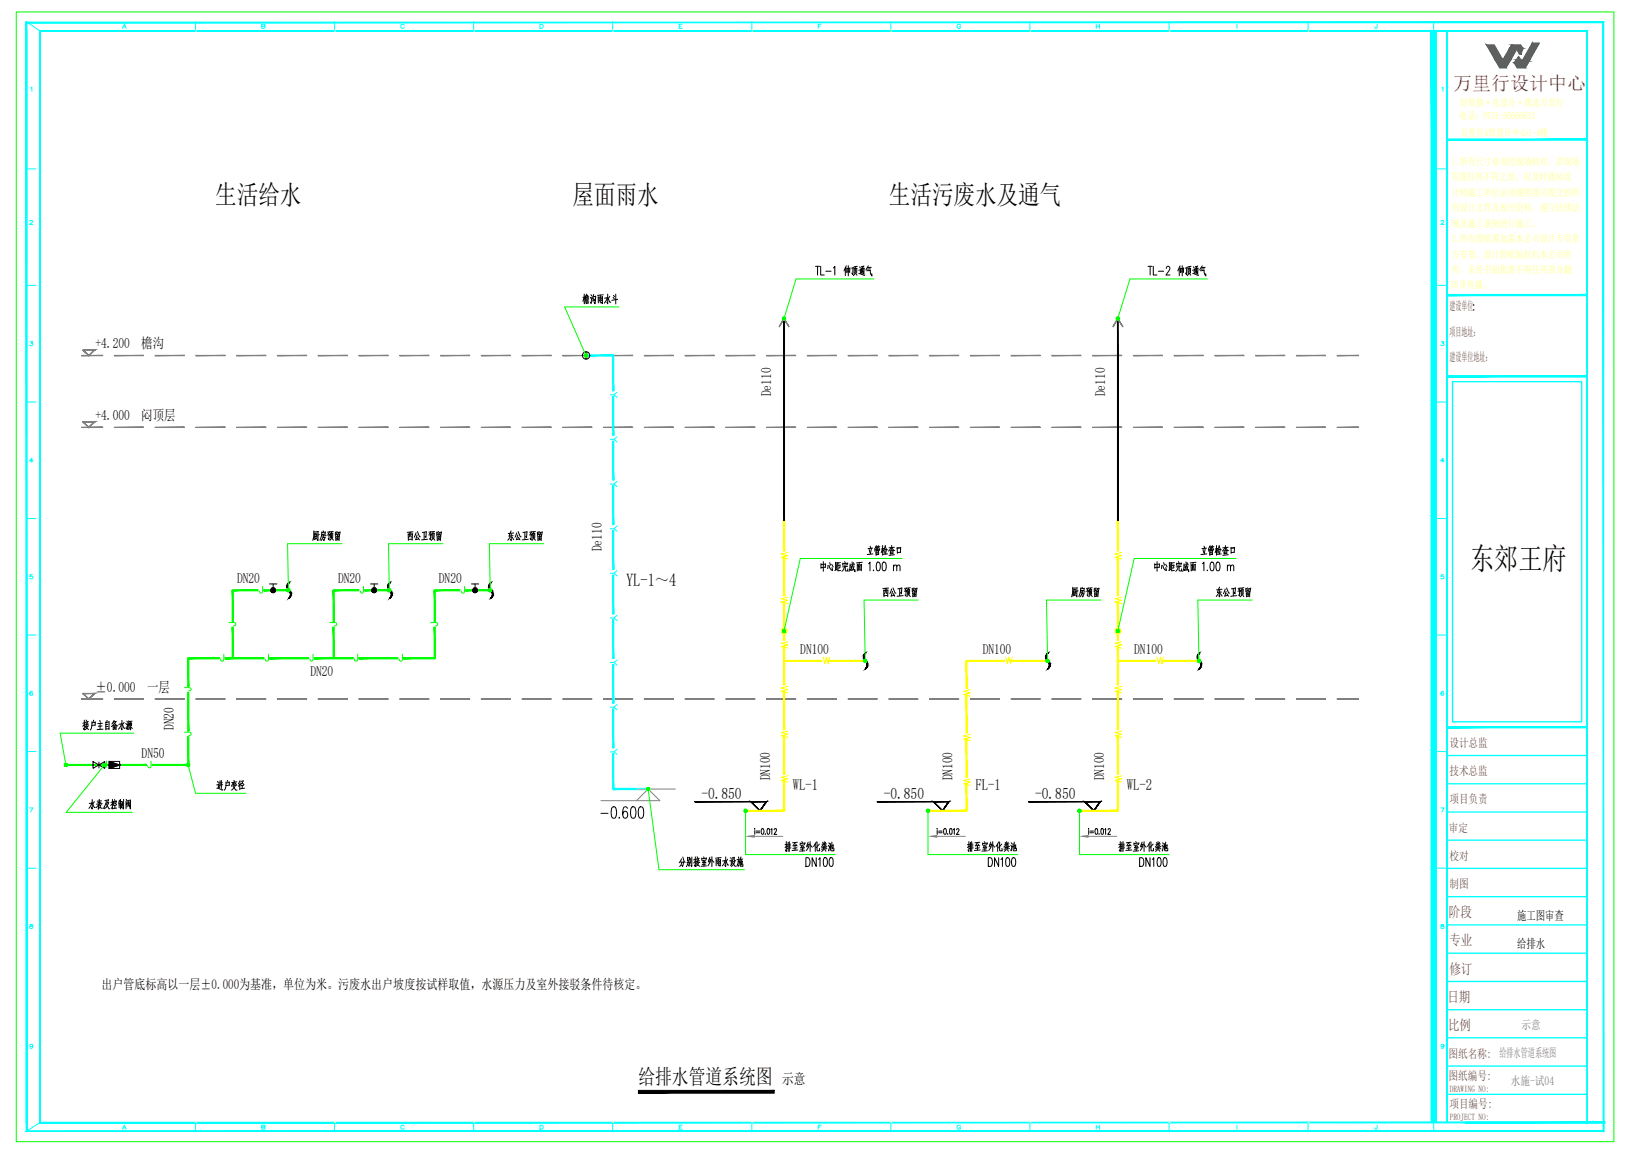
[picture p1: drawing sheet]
<svg xmlns="http://www.w3.org/2000/svg" width="420mm" height="297mm" viewBox="0 0 420 297" stroke-linecap="round" stroke-linejoin="round" font-family="sans-serif">
<defs><g id="words">
<text font-size="7.8" x="378.7" y="146.7">东郊王府</text>
<g font-size="6.9">
<text x="55.5" y="52.6">生活给水</text>
<text x="147.5" y="52.6">屋面雨水</text>
<text x="229" y="52.6">生活污废水及通气</text>
</g>
<text font-size="5.4" x="164.5" y="279.3">给排水管道系统图</text>
<text font-size="4.9" fill="#f00" x="374.3" y="23.1">万里行设计中心</text>
<text font-size="4.6" x="161.3" y="151.1">YL-1～4</text>
<g font-size="4.1">
<text x="180.7" y="205.8">-0.850</text>
<text x="227.7" y="205.8">-0.850</text>
<text x="266.7" y="205.8">-0.850</text>
</g>
<g font-size="4">
<text x="204.3" y="203.6">WL-1</text>
<text x="251.3" y="203.6">FL-1</text>
<text x="290.3" y="203.6">WL-2</text>
</g>
<g font-size="4" fill="#0ff">
<text x="6.3" y="210.3">7</text>
<text x="6.3" y="240.6">8</text>
</g>
<text font-size="3.8" x="201.5" y="279.3">示意</text>
<g font-size="3.7" fill="#724739">
<text x="373.3" y="236.3">阶段</text>
<text x="373.4" y="243.6">专业</text>
<text x="373.4" y="250.9">修订</text>
<text x="372.9" y="258.1">日期</text>
<text x="373" y="265.4">比例</text>
</g>
<g font-size="3.6">
<text x="24.6" y="89.8">+4.200</text>
<text x="36.4" y="89.8">檐沟</text>
<text x="198.7" y="102.1" transform="rotate(-90 198.7 102.1)">De110</text>
<text x="284.7" y="102.1" transform="rotate(-90 284.7 102.1)">De110</text>
<text x="24.6" y="108.3">+4.000</text>
<text x="36.4" y="108.3">闷顶层</text>
<text x="155.1" y="142.1" transform="rotate(-90 155.1 142.1)">De110</text>
<text x="61.1" y="150.3">DN20</text>
<text x="87.1" y="150.3">DN20</text>
<text x="113.1" y="150.3">DN20</text>
<text x="206.2" y="168.5">DN100</text>
<text x="253.2" y="168.5">DN100</text>
<text x="292.2" y="168.5">DN100</text>
<text x="24.6" y="178.3">±0.000</text>
<text x="37.9" y="178.3">一层</text>
<text x="80" y="174.3">DN20</text>
<text x="44.8" y="188.1" transform="rotate(-90 44.8 188.1)">DN20</text>
<text x="36.5" y="195.3">DN50</text>
<text x="198.4" y="201.1" transform="rotate(-90 198.4 201.1)">DN100</text>
<text x="245.4" y="201.1" transform="rotate(-90 245.4 201.1)">DN100</text>
<text x="284.4" y="201.1" transform="rotate(-90 284.4 201.1)">DN100</text>
</g>
<text font-size="3.5" x="26.2" y="254.9">出户管底标高以一层±0.000为基准，单位为米。污废水出户坡度按试样取值，水源压力及室外接驳条件待核定。</text>
<g font-size="3.2">
<text x="390.8" y="237">施工图审查</text>
<text x="390.8" y="244.2">给排水</text>
</g>
<g font-size="3.1" fill="#724739">
<text x="373.4" y="80">建设单位</text>
<text x="373.4" y="86.6">项目地址：</text>
<text x="373.4" y="93">建设单位地址：</text>
<text x="373.4" y="192.4">设计总监</text>
<text x="373.4" y="199.7">技术总监</text>
<text x="373.4" y="207">项目负责</text>
<text x="373.3" y="214.2">审定</text>
<text x="373.4" y="221.5">校对</text>
<text x="373.4" y="228.8">制图</text>
<text x="373.2" y="272.4">图纸名称: 给排水管道系统图</text>
<text x="373.2" y="278.3">图纸编号:</text>
<text x="373.4" y="285.5">项目编号:</text>
</g>
<g font-size="3.1" fill="#767676">
<text x="392" y="265.1">示意</text>
<text x="389.2" y="279.6">水施-试04</text>
</g>
<g font-size="2.6" fill="#ffff7f">
<text x="376.2" y="27.4">好装修·先设计·就选万里行</text>
<text x="375.9" y="30.7">电话：0731-56566633</text>
<text x="376.1" y="35">万里行A馆设计中心1-4楼</text>
<text x="373.9" y="46.4">发现任何不符之处，应及时通知设</text>
<text x="374" y="42.4">1.所有尺寸必须经现场核对，若现场</text>
<text x="374" y="50.4">计师施工单位必须遵照我司提交的所</text>
<text x="374" y="54.4">有设计文件及相关资料，遵守法律法</text>
<text x="374" y="58.4">规及施工条例进行施工。</text>
<text x="374" y="62.4">2.所有图纸需加盖本公司设计专用章</text>
<text x="374" y="66.4">方有效。设计图纸版权归本公司所</text>
<text x="374" y="70.3">有，未经书面批准不得任何部分翻</text>
<text x="373.8" y="74.3">印及传播。</text>
</g>
<g font-size="2.3" fill="#724739">
<text x="373.5" y="281.4">DRAWING NO:</text>
<text x="373.5" y="288.6">PROJECT NO:</text>
</g>
</g></defs>
<!-- layer: $0$PUB_TITLE -->
<path d="M4.2 3.1h411.6v291h-411.6z" fill="none" stroke="#0f0" stroke-width=".26"/>
<g fill="#0ff" stroke="#0ff" stroke-width=".26">
<path d="M6.7 5.7l.2 .2 406.2-.2zM6.9 5.9l406.2-.2-.1 .2zM413 5.9l.1 285.6v-285.8zM413 5.9l.1 285.6-.1-.2zM6.7 291.5h406.4l-.1-.2zM6.7 291.5l.2-.2h406.1zM6.7 5.7v285.8l.2-.2zM6.7 5.7l.2 .2v285.4z"/>
<path d="M10.4 8.1h398.4l.1-.2zM10.2 7.9h398.7l-398.5 .2zM10.2 7.9l.2 281.2v-281zM10.2 7.9l.2 281.2-.2 .2zM10.4 289.1l-.2 .2 398.6-.2zM10.2 289.3l398.6-.2 .1 .2zM408.8 8.1v281l.1 .2zM408.8 8.1l.1-.2v281.4z"/>
<path d="M372.8 187.2v.3l36.1-.3zM372.8 187.5l36.1-.3v.3z"/>
<path d="M372.7 8l.2 281.2v-281.2zM372.7 8l.2 281.2h-.2z"/>
<path d="M368.6 8v281.2h1.4zM368.6 8h1.4v281.2z"/>
<path d="M377.4 289v.4l36.1-.4zM377.4 289.4l36.1-.4v.4z"/>
<path d="M372.8 75.8v.4l36.1-.4zM372.8 76.2l36.1-.4v.4z"/>
<path d="M372.8 35.8v.3l36.1-.3zM372.8 36.1l36.1-.3v.3z"/>
<path d="M372.8 96.8v.3l36.1-.3zM372.8 97.1l36.1-.3v.3z"/>
<path d="M6.7 8l.2 281.2v-281.2zM6.7 8l.2 281.2h-.2z"/>
</g>
<g fill="none" stroke="#0ff" stroke-width=".26">
<path d="M6.8 5.6l3.5 2.4M31.5 7.3l.5-1 .5 1M31.7 6.9h.6M50.4 5.6v2.4M67.4 6.8h.6l.3-.3-.1-.2h-.8v1h.6l.3-.2-.3-.3M86.2 5.6v2.4M104.1 6.5a.5 .5 0 0 0-.7-.1 .5 .5 0 0 0 0 .8 .5 .5 0 0 0 .7-.1M122 5.6v2.4M139.1 6.3h.4a.54 .54 0 0 1 .4 .5 .54 .54 0 0 1-.4 .5h-.4zM157.8 5.6v2.4M175 6.8h.4M175.7 6.3h-.7v1h.7"/>
<path d="M193.7 5.6v2.4M210.8 6.8h.4M211.5 6.3h-.7v1M229.5 5.6v2.4M247.4 6.5a.5 .5 0 0 0-.7-.1 .5 .5 0 0 0 0 .8 .5 .5 0 0 0 .7-.1v-.2h-.3M265.3 5.6v2.4M282.4 6.8h.9M282.4 6.3v1M283.3 6.3v1M301.2 5.6v2.4M318.6 6.3v1M337 5.6v2.4"/>
<path d="M354.8 6.3v.8a.3 .3 0 0 1-.4 .2 .3 .3 0 0 1-.2-.4M369.3 5.8v2.2M7.9 22.7l.3-.2v1M371.4 22.7l.3-.2v1M6.8 43.5h2.5M7.7 57.1l.2-.3 .5 .2-.8 .8h.9M370.4 43.5h2.4M371.2 57.1l.3-.3 .4 .1-.1 .4-.6 .5h.8M6.8 73.5h2.5M370.4 73.5h2.4M7.7 88h.7l-.4 .4a.33 .33 0 0 1 .5 .3 .33 .33 0 0 1-.4 .4l-.5-.3M371.3 88h.6l-.3 .4 .3 .1a.41 .41 0 0 1-.1 .6 .41 .41 0 0 1-.6-.3"/>
<path d="M6.8 103.6h2.5M8.5 118.7h-.9l.6-.6v1M370.4 103.6h2.4M372 118.7h-.9l.6-.6v1M6.8 133.6h2.5M370.4 133.6h2.4M8.3 148.1h-.6v.4a.41 .41 0 0 1 .6 0 .41 .41 0 0 1 0 .6h-.6l-.1-.2M371.9 148.1h-.6l-.1 .4a.44 .44 0 0 1 .7 0 .44 .44 0 0 1-.1 .6 .44 .44 0 0 1-.6-.2M6.8 163.6h2.5M8.4 178.3l-.1-.1a.48 .48 0 0 0-.7 .5 .48 .48 0 0 0 .8 .3 .38 .38 0 0 0-.3-.5 .38 .38 0 0 0-.4 .3M370.4 163.6h2.4M371.9 178.3v-.1a.48 .48 0 0 0-.7 .4 .48 .48 0 0 0 .7 .4l.1-.2a.39 .39 0 0 0-.4-.3 .39 .39 0 0 0-.4 .3"/>
<path d="M6.8 193.6h2.5M370.4 193.6h2.4M371.2 208.1h.8l-.6 1.1M6.8 223.7h2.5M370.4 223.7h2.4M371.3 238.2l-.1 .2a.64 .64 0 0 1 .7 .7h-.7a.64 .64 0 0 1 .7-.7v-.2zM8.4 269.4a.35 .35 0 0 1-.3 .3 .35 .35 0 0 1-.4-.3 .35 .35 0 0 1 .3-.4 .52 .52 0 0 1 .4 .6 .52 .52 0 0 1-.6 .4l-.1-.1M372 269.4a.37 .37 0 0 1-.5 .2 .37 .37 0 0 1-.2-.4l.1-.1a.47 .47 0 0 1 .6 .5 .47 .47 0 0 1-.7 .3M10.3 289.2l-3.5 2.2M31.5 290.9l.5-1 .5 1M31.7 290.6h.6M50.4 289.2v2.4"/>
<path d="M67.4 290.4l.8-.1 .1-.2-.9-.2v1h.8l.1-.3-.3-.2M86.2 289.2v2.4M104.1 290.1a.49 .49 0 0 0-.7-.1 .49 .49 0 0 0 0 .8 .49 .49 0 0 0 .7-.2M122 289.2v2.4M139.1 289.9h.4a.51 .51 0 0 1 .4 .5 .51 .51 0 0 1-.4 .5h-.4zM157.8 289.2v2.4M175 290.4h.4M175.7 289.9h-.7v1h.7M193.7 289.2v2.4M210.8 290.4h.4M211.5 289.9h-.7v1M229.5 289.2v2.4"/>
<path d="M247.4 290.1a.48 .48 0 0 0-.7-.2 .48 .48 0 0 0 0 .8 .48 .48 0 0 0 .7-.2h-.3M265.3 289.2v2.4M282.4 289.9v1M282.4 290.4h.9M283.3 289.9v1M301.2 289.2v2.4M318.6 289.9v1M337 289.2v2.4M354.8 289.9l-.1 .9-.4 .1-.1-.3M369.3 289.2l.1 2.2"/>
</g>
<g fill="none" stroke="#0ff" stroke-width=".34">
<path d="M374.2 98.3h33.3v87.7h-33.3zM372.8 194.6h36.1M372.8 201.9h36.1M372.8 209.2h36.1M372.8 216.4h36.1M372.8 223.7h36.1M372.8 231h36.1M372.8 238.3h36.1M372.8 245.6h36.1M372.8 252.8h36.1M372.8 260.1h36.1M372.8 267.4h36.1"/>
<path d="M372.8 274.6h36.1M372.8 281.9h36.1"/>
</g>
<path d="M379.6 78.5v.2zM379.6 79.7v.3z" fill="none" stroke="#724739" stroke-width=".26"/>
<path d="M382.9 11.6h2l2.2 3.8 2.3-3.8h2.4l.5 .8-.5 1.6h-.4l-.7-1.3-2.7 4.8h-1.7zM391.2 14.5l.8 1.3 2.7-4.7h1.8l-3.6 6.4h-2.1l-.7-1.3z" fill="none" stroke="#0ff" stroke-width=".26"/>
<g fill="#545454" stroke="#545454" stroke-width=".26">
<path d="M391.2 14.5l.6 .9h-1.2z"/>
<path d="M389.4 11.6l2.9 .8-.5-.8zM389.4 11.6l2.9 .8h-3.4z"/>
<path d="M388.9 12.4l3.4 .3v-.3zM388.9 12.4l3.4 .3h-3.6z"/>
<path d="M390.7 12.7l1.1 1.3 .5-1.3zM390.7 12.7l1.1 1.3h-.4z"/>
<path d="M394.7 11.1l-.6 4.3 2.4-4.3zM394.7 11.1l-.6 4.3h-1.8z"/>
<path d="M388.7 12.7l.5 2.7 1.5-2.7zM388.7 12.7l.5 2.7h-2.1z"/>
<path d="M382.9 11.6l4.2 3.8-2.2-3.8zM382.9 11.6l4.2 3.8h-2z"/>
<path d="M392.3 15.4l1.6 .4 .2-.4zM392.3 15.4l1.6 .4h-1.9z"/>
<path d="M390.6 15.4l1.4 .4-.2-.4zM390.6 15.4l1.4 .4h-1.7z"/>
<path d="M390.3 15.8l3.4 .4 .2-.4zM390.3 15.8l3.4 .4h-3.6z"/>
<path d="M390.1 16.2l2.8 1.3 .8-1.3zM390.1 16.2l2.8 1.3h-2.1z"/>
<path d="M385.1 15.4l2.9 2.1 1.2-2.1zM385.1 15.4l2.9 2.1h-1.7z"/>
</g>
<g fill="none" stroke="#ffff7f" stroke-width=".26">
<path d="M50.4 8h.1M86.2 8h.1M122 8h.1M157.8 8h.1M193.7 8h.1M229.5 8h.1M265.3 8h.1M301.2 8h.1M337 8h.1M50.4 289.2h.1M86.2 289.2h.1M122 289.2h.1"/>
<path d="M157.8 289.2h.1M193.7 289.2h.1M229.5 289.2h.1M265.3 289.2h.1M301.2 289.2h.1M337 289.2h.1"/>
</g>
<!-- layer: W-TEXT -->
<path d="M164.5 280.9v.7l34.9-.7zM164.5 281.6l34.9-.7v.7z" fill="#000" stroke="#000" stroke-width=".26"/>
<!-- layer: W-LEVEL -->
<g fill="#808080" stroke="#808080" stroke-width=".26">
<path d="M21 180h5.5zM21 180.1l5.5-.1z"/>
<path d="M29.5 180h7.5zM29.5 180.1l7.5-.1z"/>
<path d="M40 180h7.5zM40 180.1l7.5-.1z"/>
<path d="M50.5 180h7.5zM50.5 180.1l7.5-.1z"/>
<path d="M61 180h7.5zM61 180.1l7.5-.1z"/>
<path d="M71.5 180h7.5zM71.5 180.1l7.5-.1z"/>
<path d="M82 180h7.5zM82 180.1l7.5-.1z"/>
<path d="M92.5 180h7.5zM92.5 180.1l7.5-.1z"/>
<path d="M103 180h7.5zM103 180.1l7.5-.1z"/>
<path d="M113.5 180h7.5zM113.5 180.1l7.5-.1z"/>
<path d="M124 180h7.5zM124 180.1l7.5-.1z"/>
<path d="M134.5 180h7.5zM134.5 180.1l7.5-.1z"/>
<path d="M145 180h7.5zM145 180.1l7.5-.1z"/>
<path d="M155.5 180h7.5zM155.5 180.1l7.5-.1z"/>
<path d="M166 180h7.5zM166 180.1l7.5-.1z"/>
<path d="M176.5 180h7.5zM176.5 180.1l7.5-.1z"/>
<path d="M187 180h7.5zM187 180.1l7.5-.1z"/>
<path d="M197.5 180h7.5zM197.5 180.1l7.5-.1z"/>
<path d="M208 180h7.5zM208 180.1l7.5-.1z"/>
<path d="M218.5 180h7.5zM218.5 180.1l7.5-.1z"/>
<path d="M229 180h7.5zM229 180.1l7.5-.1z"/>
<path d="M239.5 180h7.5zM239.5 180.1l7.5-.1z"/>
<path d="M250 180h7.5zM250 180.1l7.5-.1z"/>
<path d="M260.5 180h7.5zM260.5 180.1l7.5-.1z"/>
<path d="M271 180h7.5zM271 180.1l7.5-.1z"/>
<path d="M281.5 180h7.5zM281.5 180.1l7.5-.1z"/>
<path d="M292 180h7.5zM292 180.1l7.5-.1z"/>
<path d="M302.5 180h7.5zM302.5 180.1l7.5-.1z"/>
<path d="M313 180h7.5zM313 180.1l7.5-.1z"/>
<path d="M323.5 180h7.5zM323.5 180.1l7.5-.1z"/>
<path d="M334 180h7.5zM334 180.1l7.5-.1z"/>
<path d="M344.5 180h5.5zM344.5 180.1l5.5-.1z"/>
<path d="M21.4 178.6l1.5 1.4zM21.3 178.7l1.6 1.4zM22.9 180l1.4-1.3zM22.9 180.1l1.6-1.5zM21.4 178.7l3.1-.1zM21.4 178.6h3.1z"/>
<path d="M21 110.1h5.5zM21 110.1h5.5z"/>
<path d="M29.5 110.1h7.5zM29.5 110.1h7.5z"/>
<path d="M40 110.1h7.5zM40 110.1h7.5z"/>
<path d="M50.5 110.1h7.5zM50.5 110.1h7.5z"/>
<path d="M61 110.1h7.5zM61 110.1h7.5z"/>
<path d="M71.5 110.1h7.5zM71.5 110.1h7.5z"/>
<path d="M82 110.1h7.5zM82 110.1h7.5z"/>
<path d="M92.5 110.1h7.5zM92.5 110.1h7.5z"/>
<path d="M103 110.1h7.5zM103 110.1h7.5z"/>
<path d="M113.5 110.1h7.5zM113.5 110.1h7.5z"/>
<path d="M124 110.1h7.5zM124 110.1h7.5z"/>
<path d="M134.5 110.1h7.5zM134.5 110.1h7.5z"/>
<path d="M145 110.1h7.5zM145 110.1h7.5z"/>
<path d="M155.5 110.1h7.5zM155.5 110.1h7.5z"/>
<path d="M166 110.1h7.5zM166 110.1h7.5z"/>
<path d="M176.5 110.1h7.5zM176.5 110.1h7.5z"/>
<path d="M187 110.1h7.5zM187 110.1h7.5z"/>
<path d="M197.5 110.1h7.5zM197.5 110.1h7.5z"/>
<path d="M208 110.1h7.5zM208 110.1h7.5z"/>
<path d="M218.5 110.1h7.5zM218.5 110.1h7.5z"/>
<path d="M229 110.1h7.5zM229 110.1h7.5z"/>
<path d="M239.5 110.1h7.5zM239.5 110.1h7.5z"/>
<path d="M250 110.1h7.5zM250 110.1h7.5z"/>
<path d="M260.5 110.1h7.5zM260.5 110.1h7.5z"/>
<path d="M271 110.1h7.5zM271 110.1h7.5z"/>
<path d="M281.5 110.1h7.5zM281.5 110.1h7.5z"/>
<path d="M292 110.1h7.5zM292 110.1h7.5z"/>
<path d="M302.5 110.1h7.5zM302.5 110.1h7.5z"/>
<path d="M313 110.1h7.5zM313 110.1h7.5z"/>
<path d="M323.5 110.1h7.5zM323.5 110.1h7.5z"/>
<path d="M334 110.1h7.5zM334 110.1h7.5z"/>
<path d="M344.5 110.1h5.5zM344.5 110.1h5.5z"/>
<path d="M21.3 108.7l1.6 1.3zM21.3 108.7l1.6 1.4zM22.9 110l1.4-1.3zM22.9 110.1l1.6-1.4zM21.4 108.7h3.1zM21.4 108.7h3.1z"/>
<path d="M21 91.6h5.5zM21 91.6h5.5z"/>
<path d="M29.5 91.6h7.5zM29.5 91.6h7.5z"/>
<path d="M40 91.6h7.5zM40 91.6h7.5z"/>
<path d="M50.5 91.6h7.5zM50.5 91.6h7.5z"/>
<path d="M61 91.6h7.5zM61 91.6h7.5z"/>
<path d="M71.5 91.6h7.5zM71.5 91.6h7.5z"/>
<path d="M82 91.6h7.5zM82 91.6h7.5z"/>
<path d="M92.5 91.6h7.5zM92.5 91.6h7.5z"/>
<path d="M103 91.6h7.5zM103 91.6h7.5z"/>
<path d="M113.5 91.6h7.5zM113.5 91.6h7.5z"/>
<path d="M124 91.6h7.5zM124 91.6h7.5z"/>
<path d="M134.5 91.6h7.5zM134.5 91.6h7.5z"/>
<path d="M145 91.6h7.5zM145 91.6h7.5z"/>
<path d="M155.5 91.6h7.5zM155.5 91.6h7.5z"/>
<path d="M166 91.6h7.5zM166 91.6h7.5z"/>
<path d="M176.5 91.6h7.5zM176.5 91.6h7.5z"/>
<path d="M187 91.6h7.5zM187 91.6h7.5z"/>
<path d="M197.5 91.6h7.5zM197.5 91.6h7.5z"/>
<path d="M208 91.6h7.5zM208 91.6h7.5z"/>
<path d="M218.5 91.6h7.5zM218.5 91.6h7.5z"/>
<path d="M229 91.6h7.5zM229 91.6h7.5z"/>
<path d="M239.5 91.6h7.5zM239.5 91.6h7.5z"/>
<path d="M250 91.6h7.5zM250 91.6h7.5z"/>
<path d="M260.5 91.6h7.5zM260.5 91.6h7.5z"/>
<path d="M271 91.6h7.5zM271 91.6h7.5z"/>
<path d="M281.5 91.6h7.5zM281.5 91.6h7.5z"/>
<path d="M292 91.6h7.5zM292 91.6h7.5z"/>
<path d="M302.5 91.6h7.5zM302.5 91.6h7.5z"/>
<path d="M313 91.6h7.5zM313 91.6h7.5z"/>
<path d="M323.5 91.6h7.5zM323.5 91.6h7.5z"/>
<path d="M334 91.6h7.5zM334 91.6h7.5z"/>
<path d="M344.5 91.6h5.5zM344.5 91.6h5.5z"/>
<path d="M21.3 90.2l1.6 1.3zM21.3 90.2l1.6 1.4zM22.9 91.5l1.4-1.3zM22.9 91.6l1.6-1.4zM21.4 90.2h3.1zM21.4 90.2h3.1z"/>
<path d="M202 82l-1.3 2.2zM202 82l-1.3 2.2zM202 82l1.2 2.1zM202 82.2l1.2 2z"/>
<path d="M288 82l-1.3 2.1zM288 82l-1.2 2.2zM288 82l1.3 2.1zM288 82.2l1.3 1.9z"/>
</g>
<path d="M350 91.6h.1M350 110.1h.1M350 180v.1" fill="none" stroke="#808080" stroke-width=".26"/>
<g fill="#0f0" stroke="#0f0" stroke-width=".26">
<path d="M17 196.9v.3l9.2-.3zM17 197.2l9.2-.3v.3z"/>
<path d="M27.7 196.9v.3l10-.3zM27.7 197.2l10-.3v.3z"/>
<path d="M39.2 196.9v.3l9.3-.3zM39.2 197.2l9.3-.3v.3z"/>
<path d="M48.3 189.8v7.3h.3zM48.3 189.8h.3v7.3z"/>
<path d="M48.3 178.3v10h.3zM48.3 178.3h.3v10z"/>
<path d="M48.3 169.6v7.2h.3zM48.3 169.6h.3v7.2z"/>
<path d="M48.5 169.4v.3l8-.3zM48.5 169.7l8-.3v.3z"/>
<path d="M58 169.4v.3l10-.3zM58 169.7l10-.3v.3z"/>
<path d="M69.5 169.4v.3l10-.3zM69.5 169.7l10-.3v.3z"/>
<path d="M81 169.4v.3l10-.3zM81 169.7l10-.3v.3z"/>
<path d="M92.5 169.4v.3l10-.3zM92.5 169.7l10-.3v.3z"/>
<path d="M104 169.4v.3l8-.3zM104 169.7l8-.3v.3z"/>
<path d="M59.8 161.6v8h.3zM59.8 161.6h.3v8z"/>
<path d="M59.8 152.1v8h.3zM59.8 152.1h.3v8z"/>
<path d="M60 151.9v.3l6.5-.3zM60 152.2l6.5-.3v.3z"/>
<path d="M68 151.9v.3l6.5-.3zM68 152.2l6.5-.3v.3z"/>
<path d="M85.8 161.6v8h.3zM85.8 161.6h.3v8z"/>
<path d="M85.8 152.1v8h.3zM85.8 152.1h.3v8z"/>
<path d="M86 151.9v.3l6.5-.3zM86 152.2l6.5-.3v.3z"/>
<path d="M94 151.9v.3l6.5-.3zM94 152.2l6.5-.3v.3z"/>
<path d="M111.8 161.6v8h.3zM111.8 161.6h.3v8z"/>
<path d="M111.8 152.1v8h.3zM111.8 152.1h.3v8z"/>
<path d="M112 151.9v.3l6.5-.3zM112 152.2l6.5-.3v.3z"/>
<path d="M120 151.9v.3l6.5-.3zM120 152.2l6.5-.3v.3z"/>
</g>
<g fill="none" stroke="#0f0" stroke-width=".26">
<path d="M59.8 152.1h.3M67.6 151.1v1.3a.42 .42 0 0 1-.5 .4 .42 .42 0 0 1-.3-.5M68 151.9v.3M74.5 151.9v.3M85.8 152.1h.3M93.6 151.1v1.3a.41 .41 0 0 1-.5 .4 .41 .41 0 0 1-.3-.5M94 151.9v.3M100.5 151.9v.3M111.8 152.1h.3M119.7 151.1v1.3a.43 .43 0 0 1-.5 .4 .43 .43 0 0 1-.4-.5M120 151.9v.3M126.5 151.9v.3"/>
<path d="M47.5 177.2h1.6l.1 .5-.6 .3M48.3 176.8h.3M48.3 169.6h.3M57.7 168.6l-.1 1.6-.3 .1h-.3l-.2-.6M58 169.4v.3M59 160.4l1.6 .1 .1 .2v.4l-.5 .1M59.8 160.1h.3M69.2 168.6l-.1 1.6-.3 .1h-.3l-.2-.6M69.5 169.4v.3M80.6 168.6v1.6l-.6 .1-.2-.6M81 169.4v.3M85 160.4l1.6 .1 .1 .2v.4l-.6 .1"/>
<path d="M85.8 160.1h.3M92.2 168.6l-.1 1.6-.3 .1h-.3l-.2-.6M92.5 169.4v.3M103.7 168.6l-.1 1.6-.3 .1h-.3l-.2-.6M104 169.4v.3M111 160.4l1.6 .1 .1 .2-.1 .4-.5 .1M111.8 160.1h.3M112 169.4v.3M27.4 196.1l-.1 1.5-.2 .2-.3-.1-.2-.5M27.7 196.9v.3M38.9 196.1l-.1 1.5-.2 .2-.4-.1-.1-.5M39.2 196.9v.3"/>
<path d="M47.5 188.6l1.6 .1 .1 .3-.1 .3-.5 .2M48.3 188.3h.3M48.5 196.9v.3"/>
</g>
<!-- layer: 0 -->
<g fill="none" stroke="#000" stroke-width=".26">
<path d="M150.8 90.7v1.8M151.2 90.7v1.8M69.4 150.4h1.9M70.4 150.4v1.1M95.5 150.4h1.8M96.4 150.4v1.1M121.5 150.4h1.8M122.4 150.4v1.1M24 197.1h.1M24 196.2v1.7l3-1.7v1.7zM25.5 196.3v1.6M27 197.1h.1"/>
<path d="M28.1 196.2h2.7v1.8h-2.7l2.7-.9-2.7-.9v1.8M28.1 197.1h.1M30.8 197.1h.1"/>
<circle cx="151" cy="91.6" r=".95"/>
<circle cx="70.4" cy="152.1" r=".61"/>
<circle cx="96.4" cy="152.1" r=".61"/>
<circle cx="122.4" cy="152.1" r=".61"/>
</g>
<g fill="#000" stroke="#000" stroke-width=".26">
<path d="M28.1 196.2l2.7 .9-2.7 .9z"/>
<path d="M69.8 152.1v.3l.6-.3zM69.8 152.4l.6-.3-.3 .5zM70.4 152.1l-.3 .5 .3 .1z"/>
<path d="M70.4 152.1v.6l.3-.1zM70.4 152.1l.5 .3-.2 .2zM70.4 152.1l.5 .3 .1-.3z"/>
<path d="M70.1 151.5l.3 .6v-.6zM70.1 151.5l.3 .6-.6-.3zM69.8 151.8v.3h.6z"/>
<path d="M70.4 152.1h.6l-.1-.3zM70.7 151.5l.2 .3-.5 .3zM70.4 151.5v.6l.3-.6z"/>
<path d="M95.8 152.1v.3l.6-.3zM95.8 152.4l.6-.3-.3 .5zM96.4 152.1l-.3 .5 .3 .1z"/>
<path d="M96.4 152.1v.6l.3-.1zM96.4 152.1l.5 .3-.2 .2zM96.4 152.1l.5 .3 .1-.3z"/>
<path d="M96.1 151.5l.3 .6v-.6zM95.8 151.8l.3-.3 .3 .6zM95.8 151.8v.3h.6z"/>
<path d="M96.4 152.1h.6l-.1-.3zM96.7 151.5l.2 .3-.5 .3zM96.4 151.5v.6l.3-.6z"/>
<path d="M121.8 152.1l.1 .3 .5-.3zM121.9 152.4l.5-.3-.3 .5zM122.4 152.1l-.3 .5 .3 .1z"/>
<path d="M122.4 152.1v.6l.3-.1zM122.4 152.1l.5 .3-.2 .2zM122.4 152.1l.5 .3 .1-.3z"/>
<path d="M122.1 151.5l.3 .6v-.6zM122.1 151.5l.3 .6-.5-.3zM121.9 151.8l-.1 .3h.6z"/>
<path d="M122.4 152.1h.6l-.1-.3zM122.7 151.5l.2 .3-.5 .3zM122.4 151.5v.6l.3-.6z"/>
</g>
<!-- layer: W-LEADER -->
<g fill="#000" stroke="#000" stroke-width=".26">
<path d="M74.4 150l.1 .1-.4 .3zM74.1 150.4h.2l.2-.3zM74.1 150.4h.2l-.3 .4zM74.3 150.4l-.3 .4zM74 150.8v.5zM74.1 150.8l-.1 .5zM74 151.3l.1 .5zM74.1 151.3v.5zM74.1 151.8l.2-.1 .1 .4zM74.3 151.7l.1 .4 .1-.1z"/>
<path d="M74.4 154.1l.4-.3-.3 .4zM74.7 153.7l-.3 .4 .4-.3zM75 153.4l-.3 .3zM74.8 153.3l-.1 .4 .3-.3zM75 152.9v.5l-.2-.1zM74.8 152.9v.4l.2-.4zM74.8 152.4l.2 .5h-.2zM74.7 152.5l.1 .4v-.5zM74.5 152l.3 .4-.1 .1zM74.5 152l-.1 .1 .3 .4z"/>
<path d="M100.4 150l.1 .1-.4 .3zM100.1 150.4h.2l.2-.3zM100.1 150.4h.2l-.3 .4zM100.3 150.4l-.3 .4zM100 150.8v.5zM100.1 150.8l-.1 .5zM100 151.3l.1 .5zM100.1 151.3v.5l.2-.1zM100.1 151.8l.2-.1 .1 .4zM100.3 151.7l.1 .4 .1-.1z"/>
<path d="M100.4 154.1l.4-.3-.3 .4zM100.7 153.7l-.3 .4 .4-.3zM101 153.4l-.3 .3zM100.8 153.3l-.1 .4 .3-.3zM101 152.9v.5l-.2-.1zM100.8 152.9v.4l.2-.4zM100.8 152.4l.2 .5h-.2zM100.7 152.5l.1 .4v-.5zM100.5 152l.3 .4-.1 .1zM100.5 152l-.1 .1 .3 .4z"/>
<path d="M126.4 150l.1 .1-.3 .3zM126.2 150.4h.1l.2-.3zM126.2 150.4h.1l-.3 .4zM126.3 150.4l-.3 .4h.2zM126 150.8h.2l-.2 .5zM126.2 150.8l-.2 .5h.2zM126 151.3h.2v.5zM126.2 151.3v.5zM126.2 151.8l.1-.1 .1 .4zM126.3 151.7l.1 .4 .1-.1z"/>
<path d="M126.4 154.1l.4-.3-.3 .4zM126.7 153.7l-.3 .4 .4-.3zM127 153.4l-.2 .4-.1-.1zM126.8 153.3l-.1 .4 .3-.3zM127 152.9v.5zM126.8 152.9v.4l.2-.4zM126.8 152.4v.5zM126.7 152.5l.1 .4v-.5zM126.5 152l.3 .4-.1 .1zM126.4 152.1l.3 .4-.2-.5z"/>
<path d="M222.9 168.2l-.3 .4zM222.6 168.6h.2l.2-.3zM222.6 168.6h.2l-.3 .4zM222.8 168.6l-.3 .4zM222.5 169v.5zM222.6 169l-.1 .5zM222.5 169.5l.1-.1v.6zM222.6 169.4v.6zM222.6 170l.2-.1 .1 .4zM222.8 169.9l.1 .4z"/>
<path d="M222.9 172.3l.4-.3zM223.2 171.9l-.3 .4 .4-.3zM223.5 171.5l-.3 .4zM223.3 171.5l-.1 .4 .3-.4zM223.5 171.1v.4h-.2zM223.3 171.1v.4l.2-.4zM223.3 170.6l.2 .5h-.2zM223.2 170.7l.1 .4v-.5zM223 170.2l.3 .4-.1 .1zM223 170.2l.2 .5z"/>
<path d="M269.9 168.2l.1 .1-.4 .3zM269.6 168.6h.1l.3-.3zM269.6 168.6h.1l-.2 .4zM269.7 168.6l-.2 .4zM269.5 169v.5zM269.6 169l-.1 .5zM269.5 169.5l.1-.1v.6zM269.6 169.4v.6zM269.6 170l.1-.1 .2 .4zM269.7 169.9l.2 .4 .1-.1z"/>
<path d="M269.9 172.3l.4-.3-.3 .4zM270.2 171.9l-.3 .4 .4-.3zM270.5 171.5l-.3 .4zM270.3 171.5l-.1 .4 .3-.4zM270.5 171.1v.4h-.2zM270.3 171.1v.4l.2-.4zM270.3 170.6l.2 .5h-.2zM270.2 170.7l.1 .4v-.5zM270 170.2l.3 .4-.1 .1zM270 170.2l-.1 .1 .3 .4z"/>
<path d="M308.9 168.2l.1 .1-.3 .3zM308.7 168.6h.1l.2-.3zM308.7 168.6h.1l-.3 .4zM308.8 168.6l-.3 .4h.2zM308.5 169h.2l-.2 .5zM308.7 169l-.2 .5 .2-.1zM308.5 169.5l.2-.1v.6zM308.7 169.4v.6zM308.7 170l.1-.1 .1 .4zM308.8 169.9l.1 .4 .1-.1z"/>
<path d="M308.9 172.3l.4-.3-.3 .4zM309.2 171.9l-.3 .4 .4-.3zM309.5 171.5l-.3 .4zM309.3 171.5l-.1 .4zM309.5 171.1l-.2 .4zM309.3 171.1v.4l.2-.4zM309.3 170.6l.2 .5h-.2zM309.2 170.7l.1 .4v-.5zM309 170.2l.3 .4-.1 .1zM309 170.2l-.1 .1 .3 .4z"/>
<path d="M193.4 206.5l2.3 2.4zM193.4 206.5l2.4 2.4zM193.4 206.5h4.1zM193.6 206.6l3.9-.1zM197.4 206.6l-1.6 2.3 1.7-2.4zM197.4 206.6l-1.6 2.3z"/>
<path d="M197.4 206.6l-1.6 2.3zM197.4 206.6l.1-.1-1.7 2.4zM179 206.6l18.5-.1zM179 206.5h18.5z"/>
<path d="M240.4 206.5l2.4 2.4zM240.4 206.5l2.4 2.4zM240.4 206.5h4.1zM240.6 206.6l3.9-.1zM244.3 206.6l-1.5 2.3 1.7-2.4zM244.3 206.6l-1.6 2.3z"/>
<path d="M244.3 206.6l-1.6 2.3zM244.3 206.6l.2-.1-1.7 2.4zM226 206.6l18.5-.1zM226 206.5h18.5z"/>
<path d="M279.4 206.5l2.4 2.4zM279.4 206.5l2.4 2.4zM279.4 206.5h4.1zM279.6 206.6l3.9-.1zM283.3 206.6l-1.5 2.3 1.7-2.4zM283.3 206.6l-1.6 2.3z"/>
<path d="M283.3 206.6l-1.6 2.3zM283.3 206.6l.2-.1-1.7 2.4zM265 206.6l18.5-.1zM265 206.5h18.5z"/>
</g>
<g fill="#0ff" stroke="#0ff" stroke-width=".26">
<path d="M151 91.4v.3l7-.3zM151 91.7l7-.3v.3z"/>
<path d="M157.8 91.6l.3 9.1v-9.1zM157.8 91.6l.3 9.1h-.3z"/>
<path d="M157.8 102.2l.3 10v-10zM157.8 102.2l.3 10h-.3z"/>
<path d="M157.8 113.7l.3 10v-10zM157.8 113.7l.3 10h-.3z"/>
<path d="M157.8 125.2l.3 10v-10zM157.8 125.2l.3 10h-.3z"/>
<path d="M157.8 136.7l.3 10v-10zM157.8 136.7l.3 10h-.3z"/>
<path d="M157.8 148.2l.3 10v-10zM157.8 148.2l.3 10h-.3z"/>
<path d="M157.8 159.7l.3 10v-10zM157.8 159.7l.3 10h-.3z"/>
<path d="M157.8 171.2l.3 10v-10zM157.8 171.2l.3 10h-.3z"/>
<path d="M157.8 182.7l.3 10v-10zM157.8 182.7l.3 10h-.3z"/>
<path d="M157.8 194.2l.3 9.1v-9.1zM157.8 194.2l.3 9.1h-.3z"/>
<path d="M158 203.1v.3l9-.3zM158 203.4l9-.3v.3z"/>
</g>
<g fill="none" stroke="#0ff" stroke-width=".26">
<path d="M157.2 101.7h1M157.2 113.2h1M157.8 102.2h.3M157.8 113.7h.3M159 101l-.8 .7 .8 .6M159 112.6l-.8 .6 .8 .7M157.2 124.7h1M157.2 136.2h1M157.8 125.2h.3M157.8 136.7h.3M159 124l-.8 .7 .8 .7M159 135.5l-.8 .7 .8 .6"/>
<path d="M157.2 147.7h1M157.2 159.2h1M157.8 148.2h.3M157.8 159.7h.3M159 147l-.8 .7 .8 .7M159 158.5l-.8 .7 .8 .7M157.2 170.7h1M157.8 171.2h.3M159 170l-.8 .7 .8 .7M157.2 182.2h1M157.2 193.7h1M157.8 182.7h.3"/>
<path d="M157.8 194.2h.3M159 181.5l-.8 .7 .8 .7M159 193l-.8 .7 .8 .6M157.8 203.3h.3"/>
</g>
<g fill="#ff0" stroke="#ff0" stroke-width=".26">
<path d="M201.8 134.1l.3 7.9v-7.9zM201.8 134.1l.3 7.9h-.3z"/>
<path d="M201.8 143.5l.3 10v-10zM201.8 143.5l.3 10h-.3z"/>
<path d="M201.8 155l.3 10v-10zM201.8 155l.3 10h-.3z"/>
<path d="M201.8 166.5l.3 10v-10zM201.8 166.5l.3 10h-.3z"/>
<path d="M201.8 178l.3 10v-10zM201.8 178l.3 10h-.3z"/>
<path d="M201.8 189.5l.3 10v-10zM201.8 189.5l.3 10h-.3z"/>
<path d="M201.8 201l.3 7.9v-7.9zM201.8 201l.3 7.9h-.3z"/>
<path d="M202 170.1v.3l9.7-.3zM202 170.4l9.7-.3v.3z"/>
<path d="M213.2 170.1v.3l9.8-.3zM213.2 170.4l9.8-.3v.3z"/>
<path d="M248.8 170.3l.3 7v-7zM248.8 170.3l.3 7h-.3z"/>
<path d="M248.8 178.8l.3 10v-10zM248.8 178.8l.3 10h-.3z"/>
<path d="M248.8 190.3l.3 10v-10zM248.8 190.3l.3 10h-.3z"/>
<path d="M248.8 201.8l.3 7.1v-7.1zM248.8 201.8l.3 7.1h-.3z"/>
<path d="M249 170.1v.3l9.7-.3zM249 170.4l9.7-.3v.3z"/>
<path d="M260.2 170.1v.3l9.8-.3zM260.2 170.4l9.8-.3v.3z"/>
<path d="M287.8 134.1l.3 7.9v-7.9zM287.8 134.1l.3 7.9h-.3z"/>
<path d="M287.8 143.5l.3 10v-10zM287.8 143.5l.3 10h-.3z"/>
<path d="M287.8 155l.3 10v-10zM287.8 155l.3 10h-.3z"/>
<path d="M287.8 166.5l.3 10v-10zM287.8 166.5l.3 10h-.3z"/>
<path d="M287.8 178l.3 10v-10zM287.8 178l.3 10h-.3z"/>
<path d="M287.8 189.5l.3 10v-10zM287.8 189.5l.3 10h-.3z"/>
<path d="M287.8 201l.3 7.9v-7.9zM287.8 201l.3 7.9h-.3z"/>
<path d="M288 170.1v.3l9.7-.3zM288 170.4l9.7-.3v.3z"/>
<path d="M299.2 170.1v.3l9.8-.3zM299.2 170.4l9.8-.3v.3z"/>
<path d="M192.1 209h9.9v-.3zM192.1 208.7h9.9l-9.9 .3z"/>
<path d="M239.1 209h9.9v-.3zM239.1 208.7h9.9l-9.9 .3z"/>
<path d="M278.1 209h9.9v-.3zM278.1 208.7h9.9l-9.9 .3z"/>
</g>
<g fill="none" stroke="#ff0" stroke-width=".26">
<path d="M201.8 143.5h.3M201.8 155h.3M203 142.3l-1.8 .4 1.8 .5-1.8 .4 1.8 .4M203 153.8l-1.8 .4 1.8 .5-1.8 .4 1.8 .4M287.8 143.5h.3M287.8 155h.3M289 142.3l-1.8 .4 1.8 .5-1.8 .4 1.8 .4M289 153.8l-1.8 .4 1.8 .5-1.8 .4 1.8 .4M201.8 166.5h.3M201.8 178h.3M203 165.3l-1.8 .4 1.8 .4-1.8 .5 1.8 .4M203 176.8l-1.8 .4 1.8 .5-1.8 .4 1.8 .4"/>
<path d="M212.1 169.3l.4 1.7 .4-1.7 .4 1.7 .4-1.7M213.2 170.1v.3M223 170.1v.3M248.8 178.8h.3M250 177.7l-1.8 .4 1.8 .4-1.8 .4 1.8 .5M259.1 169.3l.4 1.7 .4-1.7 .4 1.7 .4-1.7M260.2 170.1v.3M270 170.1v.3M287.8 166.5h.3M287.8 178h.3M289 165.3l-1.8 .4 1.8 .4-1.8 .5 1.8 .4M289 176.8l-1.8 .4 1.8 .5-1.8 .4 1.8 .4"/>
<path d="M298.1 169.3l.4 1.7 .4-1.7 .4 1.7 .4-1.7M299.2 170.1v.3M309 170.1v.3M201.8 189.5h.3M203 188.3l-1.8 .5 1.8 .4-1.8 .4 1.8 .4M203 199.8l-1.8 .4 1.8 .4-1.8 .5 1.8 .4M248.8 190.3h.3M250 189.2l-1.8 .4 1.8 .4-1.8 .4 1.8 .4M287.8 189.5h.3M289 188.3l-1.8 .5 1.8 .4-1.8 .4 1.8 .4M289 199.8l-1.8 .4 1.8 .4-1.8 .5 1.8 .4M201.8 201h.3"/>
<path d="M201.8 208.9h.3M248.8 208.9h.3M248.8 201.8h.3M250 200.7l-1.8 .4 1.8 .4-1.8 .4 1.8 .4M287.8 201h.3M287.8 208.9h.3"/>
</g>
<g fill="#000" stroke="#000" stroke-width=".26">
<path d="M201.8 82.1v52h.3zM201.8 82.1h.3v52z"/>
<path d="M287.9 82.1v52h.2zM287.9 82.1h.2v52z"/>
</g>
<g fill="none" stroke="#ff0" stroke-width=".26">
<circle cx="202" cy="162.6" r=".78"/>
<circle cx="288" cy="162.6" r=".78"/>
</g>
<!-- layer: DIM_ELEV -->
<path d="M154.8 206.3h15.2l-3-3-3 3M164 203.3h10" fill="none" stroke="#808080" stroke-width=".26"/>
<path d="M154.8 209.5h1.8M157.7 208l.5-.2a1.82 1.82 0 0 1 .5 2.5l-.2 .4-.5 .1a1.44 1.44 0 0 1-.6-1.7zM159.5 210.6v.2l.1-.1M161.6 208.3l-.1-.3-.5-.2a1.71 1.71 0 0 0-.6 2l.3 .9a.87 .87 0 0 0 1.1-.6 .87 .87 0 0 0-.7-1.1l-.4 .1-.3 .7M162.7 208l.5-.2a1.9 1.9 0 0 1 .5 2.5l-.2 .4-.5 .1a1.44 1.44 0 0 1-.6-1.7zM164.7 208l.5-.2a1.44 1.44 0 0 1 .6 1.7l-.3 1.2-.5 .1a1.44 1.44 0 0 1-.6-1.7z" fill="none" stroke="#000" stroke-width=".26"/>
<!-- layer: W-LEADER -->
<g fill="none" stroke="#0f0" stroke-width=".26">
<path d="M159.5 79.1h-14l5.5 12.5M225.1 71.9h-20l-3.1 10.2M311.1 71.9h-20l-3.1 10.2M88.1 140.1h-14l.2 12M114.1 140.1h-14l.2 12M140.1 140.1h-14l.2 12M232.4 143.9h-26.2l-4.2 18.7M236.6 154.6h-14l.3 15.7M283.6 154.6h-14l.3 15.7M318.4 143.9h-26.2l-4.2 18.7M322.6 154.6h-14l.3 15.7M26.9 197.1l-9.8 12.2h17"/>
<path d="M34.5 188.9h-19l1.5 8.2M48.5 197.1l1.9 7.3h13M167 203.3l2.8 20.8h22M192.1 208.9v11.3h23.1M239.1 208.9v11.3h23.1M278.1 208.9v11.3h23.1"/>
</g>
<g fill="#0f0" stroke="#0f0" stroke-width=".26">
<path d="M74.1 151.8l.2 .3v-.4zM73.9 151.9l.2-.1 .2 .3zM73.9 151.9v.2h.4z"/>
<path d="M73.9 152.1v.2l.4-.2zM73.9 152.3l.4-.2-.2 .3zM74.3 152.1l-.2 .3 .2 .1z"/>
<path d="M74.3 152.1v.4l.2-.1zM74.3 152.1l.3 .2-.1 .1zM74.3 152.1l.3 .2 .1-.2z"/>
<path d="M74.3 152.1h.4l-.1-.2zM74.5 151.7l.1 .2-.3 .2zM74.3 151.7v.4l.2-.4z"/>
<path d="M100.1 151.8l.2 .3v-.4zM99.9 151.9l.2-.1 .2 .3zM99.9 151.9v.2h.4z"/>
<path d="M99.9 152.1v.2l.4-.2zM99.9 152.3l.4-.2-.2 .3zM100.3 152.1l-.2 .3 .2 .1z"/>
<path d="M100.3 152.1v.4l.2-.1zM100.3 152.1l.3 .2-.1 .1zM100.3 152.1l.3 .2 .1-.2z"/>
<path d="M100.3 152.1h.4l-.1-.2zM100.5 151.7l.1 .2-.3 .2zM100.3 151.7v.4l.2-.4z"/>
<path d="M126.1 151.8l.2 .3v-.4zM126.1 151.8l.2 .3-.4-.2zM125.9 151.9v.2h.4z"/>
<path d="M125.9 152.1v.2l.4-.2zM125.9 152.3l.4-.2-.2 .3zM126.3 152.1l-.2 .3 .2 .1z"/>
<path d="M126.3 152.1v.4l.2-.1zM126.3 152.1l.3 .2-.1 .1zM126.3 152.1l.3 .2 .1-.2z"/>
<path d="M126.3 152.1h.4l-.1-.2zM126.4 151.7l.2 .2-.3 .2zM126.3 151.7v.4l.1-.4z"/>
<path d="M222.7 169.9l.2 .4v-.4zM222.7 169.9l.2 .4-.4-.2zM222.5 170.1v.2h.4z"/>
<path d="M222.5 170.3v.2l.4-.2zM222.5 170.5l.4-.2-.2 .3zM222.9 170.3l-.2 .3 .2 .1z"/>
<path d="M222.9 170.3v.4l.2-.1zM222.9 170.3l.3 .2-.1 .1zM222.9 170.3l.3 .2 .1-.2z"/>
<path d="M222.9 170.3h.4l-.1-.2zM223.1 169.9l.1 .2-.3 .2zM222.9 169.9v.4l.2-.4z"/>
<path d="M269.7 169.9l.2 .4v-.4zM269.7 169.9l.2 .4-.4-.2zM269.5 170.1v.2h.4z"/>
<path d="M269.5 170.3v.2l.4-.2zM269.5 170.5l.4-.2-.2 .3zM269.9 170.3l-.2 .3 .2 .1z"/>
<path d="M269.9 170.3v.4l.2-.1zM269.9 170.3l.3 .2-.1 .1zM269.9 170.3l.3 .2 .1-.2z"/>
<path d="M269.9 170.3h.4l-.1-.2zM270 169.9l.2 .2-.3 .2zM269.9 169.9v.4l.1-.4z"/>
<path d="M308.7 169.9l.2 .4v-.4zM308.7 169.9l.2 .4-.4-.2zM308.5 170.1v.2h.4z"/>
<path d="M308.5 170.3v.2l.4-.2zM308.5 170.5l.4-.2-.2 .3zM308.9 170.3l-.2 .3 .2 .1z"/>
<path d="M308.9 170.3v.4l.2-.1zM308.9 170.3l.3 .2-.1 .1zM308.9 170.3l.3 .2 .1-.2z"/>
<path d="M308.9 170.3h.4l-.1-.2zM309.1 169.9l.1 .2-.3 .2zM308.9 169.9v.4l.2-.4z"/>
<path d="M16.7 196.8l.3 .3-.1-.4zM16.7 196.8l.3 .3-.4-.2zM16.6 196.9v.2h.4z"/>
<path d="M16.6 197.1l.1 .2 .3-.2zM16.7 197.3l.3-.2-.2 .3zM17 197.1l-.2 .3 .3 .1z"/>
<path d="M17 197.1l.1 .4 .1-.1zM17 197.1l.4 .1-.2 .2zM17 197.1l.4 .1v-.2z"/>
<path d="M17.3 196.8l-.3 .3 .4-.1zM17.1 196.7l.2 .1-.3 .3zM16.9 196.7l.1 .4 .1-.4z"/>
<path d="M26.9 197.1l-.3 .3 .2 .1zM26.9 197.1l.1 .3-.2 .1zM26.9 197.1l.1 .3 .2-.1z"/>
<path d="M26.9 197.1l.3 .2 .1-.2zM26.9 197.1l.4-.2v.2zM27.1 196.8l-.2 .3 .4-.2z"/>
<path d="M26.9 196.7v.4l.2-.3zM26.7 196.7h.2v.4zM26.7 196.7l-.1 .1 .3 .3z"/>
<path d="M26.6 196.8l-.1 .2 .4 .1zM26.5 197l.4 .1-.4 .1zM26.5 197.2l.1 .2 .3-.3z"/>
<path d="M48.5 197.1l.1 .4 .2-.2zM48.5 197.1l.4 .1-.1 .1zM48.5 197.1l.4 .1v-.2z"/>
<path d="M48.8 196.8l-.3 .3 .4-.1zM48.6 196.7l.2 .1-.3 .3zM48.4 196.7l.1 .4 .1-.4z"/>
<path d="M48.2 196.8l.3 .3-.1-.4zM48.2 196.8l.3 .3-.4-.1zM48.1 197v.2l.4-.1z"/>
<path d="M48.1 197.2l.1 .1 .3-.2zM48.2 197.3l.3-.2-.1 .4zM48.5 197.1l-.1 .4h.2z"/>
<path d="M150.7 91.3l.3 .3-.2-.4zM150.7 91.3l.3 .3h-.4zM150.6 91.6v.1l.4-.1z"/>
<path d="M150.6 91.7l.1 .2 .3-.3zM151 91.6l-.1 .4-.2-.1zM151 91.6l-.1 .4 .2-.1z"/>
<path d="M151 91.6l.1 .3 .2-.1zM151 91.6h.4l-.1 .2zM151 91.6h.4l-.1-.2z"/>
<path d="M151.2 91.3l-.2 .3 .3-.2zM151 91.2l.2 .1-.2 .3zM150.8 91.2l.2 .4v-.4z"/>
<path d="M167 203.3v.4l.2-.1zM167 203.3l.3 .1-.1 .2zM167 203.3l.3 .1 .1-.2z"/>
<path d="M167 203.3l.4-.1-.1-.2zM167.1 202.9l.2 .1-.3 .3zM166.9 202.9l.1 .4 .1-.4z"/>
<path d="M166.8 203l.2 .3-.1-.4zM166.8 203l.2 .3-.4-.2zM166.6 203.1v.2h.4z"/>
<path d="M166.6 203.3l.1 .2 .3-.2zM166.7 203.5l.3-.2-.2 .4zM167 203.3l-.2 .4h.2z"/>
<path d="M201.9 81.7l.1 .4 .1-.4zM201.7 81.8l.2-.1 .1 .4zM201.7 81.8l-.1 .2 .4 .1z"/>
<path d="M201.6 82v.2l.4-.1zM201.6 82.2l.4-.1-.3 .3zM202 82.1l-.3 .3 .1 .1z"/>
<path d="M202 82.1l-.2 .4h.3zM202 82.1l.2 .3-.1 .1zM202 82.1l.2 .3 .2-.2z"/>
<path d="M202 82.1l.4 .1v-.2zM202 82.1l.3-.3 .1 .2zM202.1 81.7l-.1 .4 .3-.3z"/>
<path d="M287.9 81.7l.1 .4 .1-.4zM287.7 81.8l.2-.1 .1 .4zM287.7 81.8l-.1 .2 .4 .1z"/>
<path d="M287.6 82v.2l.4-.1zM287.6 82.2l.4-.1-.3 .3zM288 82.1l-.3 .3 .2 .1z"/>
<path d="M288 82.1l-.1 .4h.2zM288 82.1l.2 .3-.1 .1zM288 82.1l.2 .3 .2-.2z"/>
<path d="M288 82.1l.4 .1v-.2zM288 82.1l.2-.3 .2 .2zM288.1 81.7l-.1 .4 .2-.3z"/>
<path d="M192.1 208.9v.4l.2-.1zM192.1 208.9l.3 .2-.1 .1zM192.1 208.9l.3 .2 .1-.2z"/>
<path d="M192.1 208.9h.4l-.1-.2zM192.3 208.5l.1 .2-.3 .2zM192.1 208.5v.4l.2-.4z"/>
<path d="M191.9 208.5l.2 .4v-.4zM191.9 208.5l.2 .4-.4-.2zM191.7 208.7v.2h.4z"/>
<path d="M191.7 208.9v.2l.4-.2zM191.7 209.1l.4-.2-.2 .3zM192.1 208.9l-.2 .3 .2 .1z"/>
<path d="M239.1 208.9v.4l.2-.1zM239.1 208.9l.3 .2-.1 .1zM239.1 208.9l.3 .2 .1-.2z"/>
<path d="M239.1 208.9h.4l-.1-.2zM239.3 208.5l.1 .2-.3 .2zM239.1 208.5v.4l.2-.4z"/>
<path d="M238.9 208.5l.2 .4v-.4zM238.9 208.5l.2 .4-.4-.2zM238.7 208.7v.2h.4z"/>
<path d="M238.7 208.9v.2l.4-.2zM238.7 209.1l.4-.2-.2 .3zM239.1 208.9l-.2 .3 .2 .1z"/>
<path d="M278.1 208.9v.4l.2-.1zM278.1 208.9l.3 .2-.1 .1zM278.1 208.9l.3 .2 .1-.2z"/>
<path d="M278.1 208.9h.4l-.1-.2zM278.3 208.5l.1 .2-.3 .2zM278.1 208.5v.4l.2-.4z"/>
<path d="M277.9 208.5l.2 .4v-.4zM277.9 208.5l.2 .4-.4-.2zM277.7 208.7v.2h.4z"/>
<path d="M277.7 208.9v.2l.4-.2zM277.7 209.1l.4-.2-.2 .3zM278.1 208.9l-.2 .3 .2 .1z"/>
<path d="M201.8 162.2l.2 .4 .1-.4zM201.7 162.3l.1-.1 .2 .4zM201.7 162.3l-.1 .2 .4 .1z"/>
<path d="M201.6 162.5v.2l.4-.1zM201.6 162.7l.4-.1-.3 .3zM202 162.6l-.3 .3 .2 .1z"/>
<path d="M202 162.6l-.1 .4h.2zM202 162.6l.3 .2-.2 .2zM202 162.6l.3 .2 .1-.1z"/>
<path d="M202 162.6l.4 .1v-.2zM202.2 162.3l.2 .2-.4 .1zM202.1 162.2l-.1 .4 .2-.3z"/>
<path d="M287.9 162.2l.1 .4 .1-.4zM287.7 162.3l.2-.1 .1 .4zM287.7 162.3l-.1 .2 .4 .1z"/>
<path d="M287.6 162.5v.2l.4-.1zM287.6 162.7l.4-.1-.3 .3zM288 162.6l-.3 .3 .2 .1z"/>
<path d="M288 162.6l-.1 .4h.2zM288 162.6l.2 .2-.1 .2zM288 162.6l.2 .2 .2-.1z"/>
<path d="M288 162.6l.4 .1-.1-.2zM288 162.6l.2-.3 .1 .2zM288.1 162.2l-.1 .4 .2-.3z"/>
</g>
<g fill="none" stroke="#000" stroke-width=".26">
<path d="M150.5 76.8l.2 .3M150.5 76.6l-.3 1M150.5 75.8v2.4M150.8 76.4l-.2 1.9M151.1 75.8l-.3 .7-.6 .1M151.2 76.6l-.3 .3M151.3 76.8v.1M151.4 76.1l-.4 .1M151.4 76.5l.2 .4M151.4 76l-.1 .5M151.5 78v-.2h-.5v.4M151.5 77.5h-.5"/>
<path d="M151.5 77.3h-.5M151.6 78.1h-.6M151.7 77l-.8 .1M151.7 76.4l-.9 .1M152.1 76.6l.2 .3M152.2 75.9l.2 .3M152.4 76.6l-.1 1.6-.2-.3M153 75.8l-.4 1.2M153 76.8l-.3 .7M153.1 77.2l.1 .3M153.2 77.4l-.5 .1M153.5 76.3l-.2 2-.3-.5"/>
<path d="M153.5 76.4h-.7M154.1 76.4v1.6M154.3 76.9l.2 .2M154.3 77.3l.2 .2M154.6 76v2M154.8 76.8l.2 .3M154.8 77.2l.2 .3M155.2 76.4v1.8l-.3-.4M155.2 76.5l-1.1 .1M155.4 75.9l-1.5 .2M156.4 76.7l-.7 .1M156.4 76.7l-.2 .6-.5 .8"/>
<path d="M156.5 75.8v2.5l-.2-.4M156.5 76.7l.6 1.2 .3-.1M157.1 76.4l-.4 .5M157.9 76.6l.4 .4M158 76.1l.3 .3M158.6 75.8v2.5M159.1 77.1l-1.5 .3M210.1 68.6h1M210.6 68.6v2.3M211.4 68.6v2.3h.9M212.7 69.9h1.4M214.7 69l.4-.4v2.3"/>
<path d="M217.8 69v2M218 68.5l-.6 1.3M218.1 69v1.3M218.5 68.4v2.7M218.8 69.5l-.5 .1M218.9 70h-.8M218.9 69.2h-.8M218.9 69v1.2M219.7 69v1.8l-.3-.5M220 68.9l-.6 .2M220 69.1v1.2M220.4 69.4l-.2 1.2-.4 .4"/>
<path d="M220.4 68.7l-.1 .5M220.4 70.4l.4 .5M220.7 69.2h-.7M220.7 69.1v1.2M220.9 68.6l-.9 .1M221.2 70.5l1.6 .4M221.4 68.7l.3 .4M221.7 69.5l-.5 .1M221.7 69.4l-.1 1.1M221.9 69.2l.7-.1-.1 1.5-.2-.3M221.9 69.1v1.3M222.1 68.9l.2 .3"/>
<path d="M222.2 69.2v1.2M222.4 69.5l-.4 .1M222.5 69.9l-.5 .1M222.5 68.6l-.6 .1M222.5 68.5l-.3 .5M223.7 68.5l-.6 1M224.2 69.6l.1 1 .3 .5v-.6M224.2 69.2l-.7 .1M224.2 69.7l-.9 .1M224.5 68.9h-1M295.7 68.6h1.1M296.3 68.6v2.3"/>
<path d="M297.1 68.6v2.3h.9M298.4 69.9h1.4M300.4 69.2l.1-.4a.5 .5 0 0 1 .7 0 .5 .5 0 0 1 .1 .7l-.9 1.4h1M303.8 69v2M304 68.5l-.6 1.3M304.1 69v1.3M304.5 68.4v2.7M304.8 69.5l-.6 .1M304.8 70h-.7M304.9 69.2h-.8M304.9 69l-.1 1.2M305.7 69v1.8l-.3-.5"/>
<path d="M306 68.9l-.6 .2M306.1 69.1v1.2M306.4 69.4l-.2 1.2-.4 .4M306.4 68.7l-.1 .5M306.4 70.4l.3 .5M306.7 69.2h-.6M306.7 69.1v1.2M306.8 68.6l-.8 .1M307.3 70.5l1.5 .4M307.4 68.7l.2 .4M307.7 69.5l-.5 .1M307.7 69.4l-.1 1.1"/>
<path d="M307.9 69.2l.7-.1-.1 1.5-.1-.3M307.9 69.1v1.3M308.1 68.9l.2 .3M308.2 69.2v1.2M308.4 69.5l-.4 .1M308.4 69.9l-.4 .1M308.4 68.6l-.5 .1M308.5 68.5l-.3 .5M309.7 68.5l-.7 1M310.2 69.6l.1 1 .3 .5v-.6M310.2 69.7l-1 .1M310.2 69.2l-.7 .1"/>
<path d="M310.5 68.9h-1M80.7 138.7l-.1 .5M80.9 136.8l-.2 1.9M81 138.4l.1 .4M81 137.6l.1 .7M81.4 138.3l-.1 .5M81.4 137.7l-.3 .1M81.5 137.6l-.1 .6h-.3M81.5 138.7l-.6 .4M81.6 138.1l.1 .4M81.6 137.4h-.6M81.9 137.1v2.2l-.2-.4"/>
<path d="M82.1 136.9l-1.2 .2M82.3 137.7l-.8 .2M82.9 137l-.5 2.1M83.2 138.5l-.5 .8M83.2 137.7l.2 .3M83.3 136.8l.1 .3M83.3 138.1l-.1 .4h.5M83.8 138.4l-.4 .9-.1-.3M83.8 137.6l-1 .1M83.8 137.1l-.9 .1M83.8 137l-.1 .6M84 138l-1.2 .1"/>
<path d="M84.5 137.4l.3 .3M84.8 137.7v1.4l-.3-.3M84.9 137l-.5 .1M84.9 136.9l-.2 .5M85 137.7l-.7 .1M85 137.6l-.1 .4M85.2 137.4v1.2M85.4 137.7l-.1 1.2-.3 .3M85.4 137v.5M85.5 138.6l.4 .6M85.7 137.4v1.2M85.7 137.4l-.5 .1"/>
<path d="M85.9 136.9l-.9 .1M86.4 137.1v.8M86.5 138.2v1.1M86.7 137.4l.2 .4M86.8 137.6l-.4 .3M86.9 136.9l-.5 .4M87 138.2v.9M87.2 137.3l-.4 .9M87.2 138.6l-.5 .1M87.3 139l-.8 .1M87.4 138.2l-.9 .1M87.4 138.2l-.1 1.1"/>
<path d="M87.6 137.1l-.6 .1M87.6 137l-.2 1-.2-.2M105.2 137.5v1.7M105.6 137.1l-.1 1.1-.3 .3M105.8 137.1v1.1l.3 .1M106.3 137.5l-.1 1.6-.2-.2-.8 .1M106.3 137.6l-1.1 .1M106.4 137l-1.5 .1M107.2 137.3l-.5 1.1M107.4 137.8l-.3 1.2M107.5 136.9l.6 1.4h.2M107.6 138.4l.4 .7"/>
<path d="M107.9 138.8l-.9 .3M109.3 137.1v1.9M109.8 136.9l-.1 1.6-.2-.3M109.8 137l-1 .2M110.2 138.9l-1.6 .2M110.7 137.4l.2 .3M110.9 137.7v1.4l-.2-.3M111 137l-.5 .1M111 136.9l-.2 .5M111.1 137.7l-.7 .1M111.2 137.6l-.2 .4M111.3 137.4v1.2"/>
<path d="M111.5 137.7l-.1 1.2-.3 .3M111.5 137v.5M111.6 138.6l.4 .6M111.8 137.4v1.2M111.8 137.4l-.5 .1M112 136.9l-.8 .1M112.5 137.1v.8l.4-.3M112.6 138.2v1.1M112.8 137.4l.2 .4M113 136.9l-.5 .4M113.1 138.2v.9M113.4 137.3l-.5 .9"/>
<path d="M113.4 138.6l-.6 .1M113.4 139l-.8 .1M113.5 138.2l-.9 .1M113.5 138.2v1.1M113.7 137.1l-.6 .1M113.7 137l-.2 1-.1-.2M131.4 138.4l-.6 .8M131.7 136.8l-.6 1.4 1.1-.2M131.7 137.6v1.7l-.3-.3M132 138.4l.3 .7M132.3 137.3l-1.4 .1M133.1 137.3l-.4 1.1"/>
<path d="M133.4 137.8l-.3 1.2M133.5 136.9l.5 1.4h.2M133.6 138.4l.3 .7M133.8 138.8l-.8 .3M135.2 137.1v1.9M135.8 136.9l-.2 1.6-.2-.3M135.8 137l-1.1 .2M136.1 138.9l-1.6 .2M136.6 137.4l.2 .3M136.8 137.7v1.4l-.2-.3M136.9 137l-.5 .1M137 136.9l-.3 .5"/>
<path d="M137.1 137.6l-.2 .4M137.1 137.7l-.7 .1M137.2 137.4v1.2M137.5 137.7v.8l-.5 .7M137.5 137l-.1 .5M137.5 138.6l.4 .6M137.8 137.4v1.2M137.8 137.4l-.6 .1M137.9 136.9l-.8 .1M138.4 137.1l.1 .8M138.6 138.2v1.1M138.8 137.4l.2 .4"/>
<path d="M138.9 137.6l-.5 .3M138.9 136.9l-.4 .4M139 138.2v.9M139.3 137.3l-.4 .9M139.3 138.6l-.6 .1M139.4 139l-.8 .1M139.4 138.2l-.8 .1M139.4 138.2v1.1M139.7 137.1l-.7 .1M139.7 137l-.2 1-.2-.2M211.5 145.4l1.2-.1-.1 .8M211.5 145.2v1.2"/>
<path d="M212.1 144.7v2.5M212.7 146.1l-1.2 .1M213.3 145.6l-.1 .9M213.6 145.7l.5 1.1 .4 .2-.2-.8M213.7 144.9l.3 .7M214.2 145.4l.4 .6M215.2 144.9l.1 .8M215.2 145.9l.1 1M215.4 145.6v1.2M215.6 145l-.3 .1M215.7 144.9l-.1 .6M215.7 145.5l-.4 .1"/>
<path d="M215.7 146h-.3M215.7 146.6l-.6 .4M215.9 144.9v2.2l.6-.1M216.4 145.6l-.5 .1M216.4 145.5v.8l-.5 .1M216.5 144.9l-.6 .2M217.1 145.1v.5M217.6 146.1l-.7 1.1M217.6 144.7l.2 .4M217.8 146l.1 1.1h.5v-.6M218.1 145.5l-.7 .1M218.3 145.9l-1.3 .1"/>
<path d="M218.4 145.1l-1.3 .1M218.4 145.1l-.2 .4M219 145.3l-.3 1.9M219.4 146l-.2 1-.2-.3M219.4 146l-.4 .1M219.5 144.8l.3 1.7 .5 .8-.1-.6M219.8 144.9l.2 .3M220 145.8l-.2 .7-.3 .5M220.1 145.4l-1.1 .2M220.9 145.4v1.7M221.2 145.6v1.2M221.4 144.9l-.1 .6"/>
<path d="M221.4 145.9l-.2 .1M221.4 146.3h-.2M221.6 145.5l-.1 1.3M221.9 146.8l-1 .1M221.9 145.5l-1 .1M222 145.4l-.1 1.7M222.1 144.9l-1.5 .1M223.7 145.2l.4-.4v2.3M223.9 141.5l.2 .9M224.2 140.7l.1 .4M224.5 141.3l-.3 1.4M224.8 141.2l-1.2 .1"/>
<path d="M224.9 142.7l-1.5 .2M225 146.8l.1 .2M225.4 141.5l-.1 .5M225.7 140.9l.1 .4M225.7 141.8v1.3M225.8 140.6l-.5 .8M225.9 144.9l.4-.1a1.57 1.57 0 0 1 0 2.3h-.2a1.87 1.87 0 0 1-.2-2.2zM225.9 141.3l.1 .2M226.1 140.8l-.5 .1M226.3 140.5l-.3 .8M226.3 140.9l.1 .4M226.4 142.4l-.1 .4"/>
<path d="M226.4 142.8l-.7 .1M226.4 141.8l-.7 .1M226.4 141.8l-.1 .3M226.4 142.2l-.7 .1M226.4 142.4l-.7 .1M226.6 141.4l-.1 .4M226.6 141.5l-1.2 .1M226.7 140.8l-.5 .1M227.4 140.5v2.5M227.4 141.4l-.4 1M227.4 141.5l.2 .4M227.5 144.9l.3-.1a1.57 1.57 0 0 1 0 2.3h-.1a1.87 1.87 0 0 1-.2-2.2z"/>
<path d="M227.7 152v1.7M227.7 153.5l.9-.1 .1 .2M227.7 141.3l-.7 .1M227.7 141.9l.1 .6M228 141.8v.5M228 151.6v1.2l-.3 .3M228 140.5l.4 1.1h.2M228 140.8l-.3 .9M228.2 141.5l-.4 .1M228.3 151.5v1.3l.3 .1M228.3 141.8l-.2 .9M228.6 142.7l-1.1 .1"/>
<path d="M228.7 152v1.7M228.7 152l-1 .1M228.9 151.5l-1.5 .1M229.4 141.8v1M229.7 141.1l-.8 .9M229.7 151.8l-.5 1.1M229.7 140.5v1.3M229.7 141.1l.6 .7h.2M229.9 142.2l-.5 .1M229.9 152.3l-.3 1.2M230 151.5l.6 1.3h.2M230 141.8l-.6 .1"/>
<path d="M230.1 152.9l.4 .7M230.1 141.8l-.1 .8M230.1 142.6h-.7M230.2 146l.3-.4 .4 .1 .1 1.4M230.2 145.6v1.5M230.4 153.4l-.9 .2M230.4 141l-1.4 .1M230.4 142.9l-1.4 .2M231 146l.4-.4 .4 .1 .1 1.4M231.1 141l.1 1.6M231.1 141.2l.9-.1-.9 .1M231.3 151.7l1-.2-.1 1.5-.2-.4"/>
<path d="M231.8 151.6v1.9M232 141l-.1 1.3M232 142.3l-.8 .1M232.7 153.4l-1.6 .2M233.2 151.8l.2 .4M233.4 152.3v1.3l-.3-.3M233.5 151.5l-.5 .1M233.6 151.5l-.3 .5M233.6 152.1l-.1 .4M233.6 152.2l-.6 .1M233.8 151.9v1.2M234.1 152.2l-.1 .9-.4 .6"/>
<path d="M234.1 151.5l-.1 .5M234.1 153.1l.4 .6M234.3 151.8v1.3M234.3 151.9l-.5 .1M234.5 151.4l-.8 .1M235 151.5v.9M235.1 152.6l.1 1.2M235.3 151.9l.2 .4M235.4 152.1l-.4 .3M235.5 151.5l-.5 .3M235.6 152.8l-.1 .8M235.8 151.8l-.3 .8"/>
<path d="M235.9 153.5l-.7 .2M235.9 153.1l-.6 .1M236 152.7l-.8 .2M236 152.6v1.1M236.2 151.5l-.1 1.1-.2-.3M236.2 151.6l-.7 .1M276.4 151.3l-.1 1.4-.2 1M276.5 152.9l.1 .4M276.5 152.1l.1 .8M276.9 152.8l-.1 .5M276.9 152.2l-.3 .1M277 152.1l-.1 .6"/>
<path d="M277 152.7l-.4 .1M277 153.2l-.6 .4M277.1 152.6l.1 .4M277.1 151.8l-.6 .1M277.4 151.6v2.2l-.2-.4M277.6 151.5h-1.2M277.7 152.2l-.7 .2M278.4 151.5l-.5 2.2M278.7 153l-.5 .8M278.7 152.2l.1 .3M278.8 151.3v.3M278.8 152.6l-.1 .4h.5"/>
<path d="M279.3 152.9l-.4 .9-.1-.3M279.3 151.6l-.9 .1M279.3 151.5v.6l-1 .1M279.5 152.5l-1.2 .1M280 151.8l.3 .4M280.2 152.3v1.3l-.2-.3M280.4 151.5l-.5 .1M280.4 151.5l-.2 .5M280.5 152.2l-.7 .1M280.5 152.1l-.1 .4M280.7 151.9v1.2M280.9 152.2l-.1 1.2-.3 .3"/>
<path d="M280.9 151.5v.5M281 153.1l.4 .6M281.2 151.8v1.3M281.2 151.9l-.5 .1M281.3 151.4l-.8 .1M281.9 151.5v.9M282 152.6v1.2M282.2 151.9l.2 .4M282.3 152.1l-.4 .3M282.4 151.5l-.5 .3M282.5 152.8l-.1 .8M282.7 151.8l-.4 .8"/>
<path d="M282.7 153.1l-.5 .1M282.8 153.5l-.8 .2M282.9 152.7l-.9 .2M282.9 152.6l-.1 1.1M283.1 151.6l-.7 .1M283.1 151.5l-.2 1.1-.2-.3M297.5 145.2v1.2M298.1 144.7v2.5M298.7 145.3l-1.2 .1M298.7 145.3l-.1 .8-1.1 .1M299.3 145.6l-.1 .9M299.6 145.7l.5 1.1 .4 .2-.2-.8"/>
<path d="M299.8 144.9l.2 .7M300.3 145.4l.4 .6M301.2 144.9v.8M301.2 145.9v1M301.5 145.6v1.2M301.7 144.9v.6l-.5 .1M301.7 145l-.5 .1M301.8 146h-.3M301.8 146.6l-.7 .4M301.8 144.9v2.2l.7-.1M302.4 145.6l-.6 .1M302.4 145.5l-.1 .8-.5 .1"/>
<path d="M302.5 144.9l-.7 .2M303.1 145.1v.5M303.5 146.1l-.6 1.1M303.6 144.7l.1 .4M303.7 146l.2 1.1h.5v-.6M304 145.5l-.6 .1M304.3 145.9l-1.3 .1M304.3 145.1l-1.2 .1M304.4 145.1l-.2 .4M305 145.3l-.1 1.4-.2 .5M305.4 146l-.4 .1M305.4 146l-.1 1-.3-.3"/>
<path d="M305.5 144.8l.3 1.7 .4 .8v-.6M305.8 144.9l.2 .3M306 145.8l-.5 1.2M306.1 145.4l-1.1 .2M306.8 145.4l.1 1.7M307.2 145.6v1.2M307.4 144.9l-.1 .6M307.5 145.9l-.3 .1M307.5 146.3h-.3M307.6 145.5v1.3M307.8 146.8l-.9 .1M307.9 145.5l-1.1 .1"/>
<path d="M307.9 145.4l-.1 1.7M308.1 144.9l-1.5 .1M309.8 145.2l.3-.4v2.3M309.9 141.5l.1 .9M310.2 140.7l.1 .4M310.5 141.3l-.3 1.4M310.8 141.2l-1.2 .1M310.9 142.7l-1.5 .2M311 146.8l-.1 .2h.2M311.4 141.5v.5M311.7 141.8v1.3M311.7 140.9l.1 .4"/>
<path d="M311.7 140.6l-.4 .8M311.9 141.3l.1 .2M312 144.9l.3-.1a1.86 1.86 0 0 1 .2 2.2l-.3 .1a1.7 1.7 0 0 1-.2-2.2zM312.1 140.8l-.5 .1M312.3 140.5l-.3 .8M312.3 140.9l.1 .4M312.3 142.4v.4l-.6 .1M312.3 141.8l-.6 .1M312.3 142.4l-.6 .1M312.4 141.8l-.1 .3M312.4 142.2l-.7 .1M312.6 141.5l-1.2 .1"/>
<path d="M312.6 141.4l-.1 .4M312.7 140.8l-.5 .1M313.4 140.5v2.5M313.4 141.4l-.4 1M313.4 141.5l.2 .4M313.4 144.9l.4-.1a1.86 1.86 0 0 1 .3 2.2l-.4 .1a1.39 1.39 0 0 1-.4-1.9zM313.7 141.9l.1 .6M313.7 141.3l-.6 .1M313.9 152.9l-.6 .8M313.9 141.8l.1 .5M314.1 140.5l.3 1.1h.2M314.1 140.8l-.5 .9"/>
<path d="M314.2 151.2l-.6 1.4 1.1-.1M314.2 152v1.8l-.3-.3M314.2 141.5l-.4 .1M314.3 141.8l-.2 .9M314.4 152.9l.4 .7M314.6 142.7l-1 .1M314.8 151.8l-1.4 .2M315.3 141.8v1M315.6 151.8l-.4 1.1M315.6 141.1l-.7 .9M315.7 140.5v1.3M315.7 141.1l.6 .7h.2"/>
<path d="M315.8 152.3l-.2 1.2M315.8 142.2l-.5 .1M316 151.5l.5 1.3h.2M316 152.9l.4 .7M316 141.8l-.7 .1M316.1 142.6h-.8M316.1 141.8l-.1 .8M316.2 146l.4-.4 .3 .1 .1 1.4M316.2 145.6v1.5M316.3 153.4l-.9 .2M316.4 141l-1.4 .1M316.4 142.9l-1.4 .2"/>
<path d="M317 146l.4-.4 .4 .1v1.4M317.1 141l.1 1.6M317.2 151.7l1.1-.2-.2 1.5-.2-.4M317.7 151.6v1.9M318 141.1l-.9 .1M318 142.3l-.8 .1M318.1 141l-.2 1.3M318.6 153.4l-1.6 .2M319.1 151.8l.2 .4M319.3 152.3v1.3l-.2-.3M319.4 151.5l-.5 .1M319.5 151.5l-.3 .5"/>
<path d="M319.6 152.1l-.2 .4M319.6 152.2l-.7 .1M319.7 151.9v1.2M320 152.2v.9l-.5 .6M320 151.5l-.1 .5M320 153.1l.4 .6M320.3 151.8v1.3M320.3 151.9l-.6 .1M320.4 151.4l-.8 .1M320.9 151.5l.1 .9M321.1 152.6v1.2M321.3 151.9l.2 .4"/>
<path d="M321.4 152.1l-.5 .3M321.4 151.5l-.4 .3M321.5 152.8v.8M321.8 151.8l-.4 .8M321.8 153.1l-.6 .1M321.9 153.5l-.8 .2M321.9 152.7l-.8 .2M321.9 152.6v1.1M322.2 151.6l-.7 .1M322.2 151.5l-.2 1.1-.2-.3M21.7 185.5v2.5l-.2-.3M21.8 186.2l-.5 .1"/>
<path d="M21.8 186.6l-.5 .5M22.1 186.2l.2 .3M22.2 185.5l.2 .4M22.3 186.7l-.2 .7 .7 .5M22.5 187.1l-.1 .5-.6 .4M22.5 186l-.1 .6M22.8 185.9l-.8 .2M22.8 186.5l-.9 .2M22.9 187l-1.1 .2M23.7 185.9l-.2 1.7-.2 .5M24 185.5l.2 .4M24.6 186l-.1 .8-.8 .1"/>
<path d="M24.6 186.1l-.9 .1M25.7 185.6l.2 .5M25.8 186.4v1.5M26.3 187l-1 .1M26.4 186.3l-1.2 .1M26.5 187.9h-1.5M27.3 186v2M27.6 185.6l-.1 .5M27.8 187.1l-.5 .1M27.8 186.6l-.5 .1M28.1 186l-.8 .1M28.1 187.7l-.8 .1"/>
<path d="M28.1 185.9v2.1M29.2 186.9v1.1M29.3 186.2l.9 .8h.2M29.4 185.6l-.6 .9M29.5 187v.8M29.8 187.4h-.5M29.9 187.8l-.7 .1M29.9 185.9l-.7 .1M29.9 185.8l-1.2 1.4M29.9 186.8v1.2M29.9 186.9l-.7 .1M31.2 186.5l-.6 .1"/>
<path d="M31.3 186.4l-.2 .7-.6 .8M31.4 185.6v2.4l-.2-.4M31.4 186.4l.6 1.2h.2M32 186.1l-.5 .6M32.4 186.3l.3 .4M32.5 187.5l.1 .2M32.7 185.8l.2 .3M33 186.4l-.4 1.4 .3-1.3M33.2 185.7l-.4 2.2M33.4 187.4l-.3 .5M33.4 186.2v.9M33.6 185.9v.4"/>
<path d="M33.7 187v1l-.3-.2M33.8 186.6l-.4 .1M33.8 187.4l.3 .3M33.9 186.9l-.5 .1M33.9 186.3v.6M33.9 186.3l-.5 .1M34 185.8l-.8 .1M23.6 206.9l-.6 .1M23.6 206.8l-.7 1.5M23.7 206v2.4l-.2-.3M23.7 206.8l.6 1.3 .3-.1M24.3 206.5l-.4 .6"/>
<path d="M25.4 207.5v.9M25.5 207.1l-.7 1M25.5 207.2l.5 1h.4M25.6 205.9v1.2M25.7 208l-.4 .5M26 206.7l-.8 .1M26.1 207.2l-.3 .5M26.2 206.3l-1.2 .1M26.3 207l-1.5 .2M26.9 207.8l-.2 .5M27.3 207l.8 1.4h.2M27.4 206.2l-.1 .8-.4 .9"/>
<path d="M28 206.8l-.4 .1M28 206l-.4 .8M28 206.1l-1 .1M28 206.7l-.7 1.3-.4 .4M29 205.9v2.5l-.3-.3M29.1 206.6l-.5 .1M29.1 207l-.6 .5M29.3 206.4l-.1 .6M29.5 206.8l-.3 .6M29.5 206l.2 .4M29.6 207.5v.7M29.7 206.8l.3 .5"/>
<path d="M29.9 207.4l-.6 .1M30 206.4l-.7 .2M30.1 206.4l-.2 .4M30.1 208.2l-1 .1M30.7 207.2v.9M30.8 206.1l-.2 .8M31 205.9v2.5M31.3 207.3l-.6 .1M31.4 206.5l-.7 .1M31.4 207.2l-.1 .9-.2-.3M31.5 206.9l-1 .1M31.5 206.5v1.2"/>
<path d="M31.8 205.9v2.5l-.3-.3M32.5 206.4v2M32.5 205.9l.2 .4M32.7 206.9v1M32.8 206.6l-.2 .6M33 206.5l.4 1.4v-.4M33.2 206.5l.2 .2M33.4 207.2l-.5 .5M33.4 206.9l-.5 .2M33.6 206.1v2.3l-.2-.3M33.6 206.1l-.7 .1M56 201.3l.3 .4"/>
<path d="M56.2 203.1l1.2 .4M56.3 202.1l-.5 .1M56.3 202l-.1 1.1h-.4M56.7 201.1v1l-.3 1M57 201.1v2M57.3 201.6l-.9 .1M57.4 202.2l-1 .1M58.3 201.4l-.2 1.7-.3 .5M58.6 201l.1 .4M59.1 201.6l-.9 .1M59.1 201.5v.8M59.1 202.3l-.9 .1"/>
<path d="M60 201.8l-.4 .8M60.1 202.6l.6 1h.4M60.2 201.5v.8M60.2 201l.2 .4M60.5 201.5v.8M60.6 202.4l-.7 .1M60.7 202.3l-.4 .7-.7 .6M60.7 201.8l.3 .5M61 201.4l-1.3 .2M61.4 202.6l.4-.5v1.4M61.8 201.1l-.4 .9M61.9 201.7l-.1 .4"/>
<path d="M62.4 201.7l.5 .4M62.4 202.3v.8M62.6 201.2l-.5 .1M62.7 201.1l-.8 1.1M62.8 202.3l-.7 .1M63 203.1l-1.1 .1M202.6 216.8v2.6l-.3-.4M202.7 217.9l-.5 .4M202.8 217.5l-.6 .1M203 217v2.4M203 217.6l-.3 .1M203 218.1l-.3 .1"/>
<path d="M203 218.6h-.3M203.3 216.8v2.6M203.7 217.5h-.4M203.7 217.9l-.4 .1M203.8 218.4l-.5 .1M204.8 217.1l-.5 .8M204.8 217.8v1.2M204.9 217.4l.5 .6M205.2 217.8l-.9 .1M205.3 218.4l-1 .2M205.4 217l-1.2 .1M205.5 219l-1.5 .1"/>
<path d="M206.2 217.2l-.1 .5M206.5 216.8l.3 .3M206.6 217.8l-.3 .5M206.7 218.4v.8M206.8 218l.4 .3M207.1 218.3h-.8M207.1 217.7l-.8 .1M207.1 218.7l-.9 .1M207.3 219.2l-1.3 .1M207.4 217.2l-1.2 .1M207.4 217.2l-.2 .4M207.9 217.8l.3 .5"/>
<path d="M208.2 216.9l-.4 1.3M208.4 217.5l-.4 .1M208.5 217.4l-.2 .9-.6 .8M208.7 216.8v2.6M208.7 217.7l.6 .6M210 217.4v2M210.3 216.9l-.7 1.2M210.5 216.9v2.2l.7 .1-.1-.6M211.1 217.5l-.9 .9M211.9 217l.2 .3M212.1 218v.7M212.2 217.5l-.6 .8"/>
<path d="M212.2 218.9l-.5 .5M212.3 216.8v1.3M212.4 217.5l.4 .5h.2M212.5 218.9l.3 .4M212.5 218v.6M212.7 217l-.2 .4M212.9 218.3h-1M212.9 217.4l-1.1 .1M213 218.6l-1.4 .2M213.4 217.7l.2 .4M213.5 217.1l.2 .4M213.7 218l-.2 1.2-.1-.3"/>
<path d="M214 217.3v1.7l.1 .2 .7-.1v-.6M214.3 216.9v1.9M214.6 217.7l-.8 .5M214.7 217.6l-.2 1-.1-.2M249.6 216.8v2.6l-.3-.4M249.7 217.9l-.5 .4M249.8 217.5l-.6 .1M250 217v2.4M250 217.6l-.3 .1M250 218.1l-.3 .1M250 218.6h-.3M250.3 216.8v2.6"/>
<path d="M250.7 217.5h-.4M250.7 217.9l-.4 .1M250.7 218.4l-.4 .1M251.8 217.1l-.5 .8M251.8 217.8v1.2M251.9 217.4l.4 .6M252.2 217.8l-1 .1M252.3 218.4l-1.1 .2M252.4 217l-1.2 .1M252.5 219l-1.5 .1M253.2 217.2l-.1 .5M253.5 216.8l.2 .3"/>
<path d="M253.6 217.8l-.3 .5h.8M253.7 218.4v.8M253.8 218l.4 .3M254.1 217.7l-.8 .1M254.1 218.7l-.9 .1M254.3 219.2l-1.4 .1M254.4 217.2l-1.2 .1M254.4 217.2l-.2 .4M254.9 217.8l.3 .5M255.2 216.9l-.4 1.3M255.5 217.4l-.2 .9-.6 .8M255.5 217.5l-.5 .1"/>
<path d="M255.7 216.8v2.6M255.7 217.7l.5 .6M257 217.4v2M257.3 216.9l-.7 1.2M257.5 216.9l.1 2.3h.6l-.1-.6M258.1 217.5l-.9 .9M259 217l.1 .3M259.1 218v.7M259.2 217.5l-.6 .8M259.2 218.9l-.5 .5M259.3 216.8v1.3M259.5 217.5l.3 .5h.3"/>
<path d="M259.5 218.9l.3 .4M259.5 218v.6M259.7 217l-.2 .4M259.8 218.3h-.9M259.9 217.4l-1.1 .1M260.1 218.6l-1.5 .2M260.4 217.7l.2 .4M260.5 217.1l.2 .4M260.7 218l-.2 1.2-.1-.3M261 217.3v1.7l.2 .2 .6-.1v-.6M261.3 216.9v1.9M261.7 217.6l-.1 1-.2-.2"/>
<path d="M261.7 217.7l-.9 .5M288.6 216.8v2.6l-.3-.4M288.7 217.9l-.5 .4M288.8 217.5l-.6 .1M289 217v2.4M289 217.6l-.2 .1M289 218.1l-.2 .1M289 218.6h-.3M289.3 216.8v2.6M289.6 217.5h-.3M289.6 217.9l-.3 .1M289.7 218.4l-.4 .1"/>
<path d="M290.8 217.1l-.5 .8M290.8 217.8v1.2M291 217.4l.4 .6M291.2 217.8l-.9 .1M291.3 218.4l-1 .2M291.4 217l-1.2 .1M291.5 219l-1.5 .1M292.1 217.2v.5M292.6 216.8l.1 .3M292.7 217.8l-.4 .5M292.7 218.4v.8M292.8 218l.4 .3"/>
<path d="M293.1 218.3h-.8M293.1 217.7l-.8 .1M293.2 218.7l-1 .1M293.3 219.2l-1.4 .1M293.4 217.2l-1.3 .1M293.4 217.2l-.2 .4M293.9 217.8l.3 .5M294.2 216.9l-.4 1.3M294.5 217.5l-.5 .1M294.5 217.4l-.3 1.1-.4 .6M294.7 216.8v2.6M294.7 217.7l.6 .6"/>
<path d="M296 217.4v2M296.3 216.9l-.7 1.2M296.5 216.9v2.2l.7 .1-.1-.6M297.1 217.5l-.9 .9M297.9 217l.2 .3M298.1 218v.7M298.2 217.5l-.6 .8M298.2 218.9l-.5 .5M298.3 216.8v1.3M298.4 217.5l.4 .5h.2M298.4 218.9l.4 .4M298.5 218v.6"/>
<path d="M298.7 217l-.2 .4M298.8 218.3h-.9M298.9 217.4l-1.1 .1M299 218.6l-1.4 .2M299.4 217.7l.2 .4M299.5 217.1l.2 .4M299.7 218l-.2 1.2-.1-.3M300 217.3v1.7l.1 .2 .7-.1v-.6M300.3 216.9v1.9M300.7 217.6l-.1 1-.2-.2M300.7 217.7l-.9 .5M175.3 222.1h.8"/>
<path d="M175.6 221.3l-.6 1M175.6 222.1l-.1 .7-.4 .5M175.9 220.8l.4 1.3h.2M176.1 222l-.2 1.2-.3-.3M177.1 220.8v1M177.3 221.7l-.1 .8-.4 .8M177.7 220.9l-.6 .2M177.7 220.8l-.1 .7M177.7 221.5l-.6 .1M177.7 222.1l-.7 .1M177.7 222l-.2 1.1-.2-.3M177.9 221.2v1.2"/>
<path d="M178.2 220.8v2.5l-.2-.4M179.1 220.8v2.5l-.2-.4M179.2 221.4l-.5 .1M179.2 221.8l-.5 .5M179.5 221.4l.1 .3M179.6 220.7l.2 .4M179.7 221.9l-.2 .7 .7 .6M179.9 222.3l-.1 .5-.6 .5M179.9 221.2l-.1 .6M180.1 221.1l-.7 .2M180.2 221.8l-.9 .1M180.3 222.2l-1.1 .2"/>
<path d="M180.8 221.1v.5M181.2 220.8l.2 .2M181.3 221.8l-.3 .4M181.4 222.3v.8M181.4 221.9l.5 .4M181.7 222.2h-.8M181.8 221.6l-.9 .1M181.8 222.6l-.9 .1M182 223.1l-1.4 .1M182 221.1l-1.2 .1M182 221.1l-.1 .4M182.6 221.7l.2 .5"/>
<path d="M182.9 220.8l-.4 1.3M183.1 221.3l-.2 .9-.5 .8M183.1 221.4l-.5 .1M183.4 220.7v2.6M183.4 221.6l.5 .6M184.5 221.4v1.6M184.7 221.9l.2 .2M184.7 222.3l.2 .2M185 221v2M185.2 221.8l.2 .3M185.2 222.2l.2 .2M185.6 221.4l-.1 1.8-.2-.4"/>
<path d="M185.6 221.5l-1.1 .1M185.8 220.9l-1.5 .2M186.8 221.6l-.2 .7-.5 .8M186.8 221.7l-.7 .1M186.9 220.8v2.5l-.2-.4M186.9 221.6l.6 1.3 .2-.1M187.5 221.3l-.4 .6M188.2 220.9l.2 .4M188.4 221.7l-.4 .1M188.4 221.6v1.2M188.6 222.4l-.4 .6M188.7 222.2l.6 1h.3"/>
<path d="M188.8 220.8l-.2 1.2M189.1 220.8v.8l.4 .1M189.1 220.9l-.3 .1M189.2 221.9l-.5 .1M189.3 221.9l-.2 .6-.7 .7M190.2 221.4l-.4 1.8M190.2 220.8l.1 .4M190.5 222.3l.8-.4-.2 .8-.1-.2M190.5 221.8l-.2 1.4-.2-.2M190.5 221.9h-.3M190.7 221.3l-.9 .2M190.7 221.8l.1 1.4h.6l-.1-.6"/>
<path d="M190.9 220.8l-.3 1M191 221.5v1.3M191.3 221.3l-.6 .1M207.6 221h.6a1.44 1.44 0 0 1 0 2.2h-.6zM210.3 221v2.2l-1.1-2.2v2.2M210.9 221.4l.3-.4v2.2M212.3 221.1l.4-.1a1.57 1.57 0 0 1 0 2.2h-.2a1.96 1.96 0 0 1-.2-2.1zM213.8 221.1l.4-.1a1.68 1.68 0 0 1 0 2.2h-.2a1.78 1.78 0 0 1-.2-2.1zM254.6 221h.5a1.44 1.44 0 0 1 0 2.2h-.5zM257.3 221v2.2l-1.1-2.2v2.2M257.9 221.4l.3-.4v2.2M259.3 221.1l.4-.1a1.57 1.57 0 0 1 0 2.2h-.2a1.96 1.96 0 0 1-.2-2.1z"/>
<path d="M260.8 221.1l.4-.1a1.57 1.57 0 0 1 0 2.2h-.2a1.78 1.78 0 0 1-.2-2.1zM293.6 221h.5a1.44 1.44 0 0 1 0 2.2h-.5zM296.2 221v2.2l-1-2.2v2.2M296.8 221.4l.4-.4v2.2M298.3 221.1l.4-.1a1.39 1.39 0 0 1 .3 1.8l-.1 .3-.4 .1a1.39 1.39 0 0 1-.3-1.8zM299.8 221.1l.4-.1a1.57 1.57 0 0 1 0 2.2h-.2a1.96 1.96 0 0 1-.2-2.1z"/>
</g>
<!-- layer: DIM_SYMB -->
<g fill="none" stroke="#000" stroke-width=".26">
<path d="M194.4 213.5h.1M194.4 213.9v1.1M194.8 214.1h.9M194.8 214.5h.9M196.3 213.5h.1a.85 .85 0 0 1 0 1.5l-.3-.7zM197.1 214.8l.1 .1M197.7 213.5h.2a.9 .9 0 0 1 0 1.5l-.3-.7zM198.6 213.7l.2-.2v1.5M199.4 213.8l.2-.3h.3l.1 .2-.6 1.3h.7M241.4 213.5h.1M241.4 213.9v1.1M241.8 214.1h.9"/>
<path d="M241.8 214.5h.9M243.2 213.5h.2a.85 .85 0 0 1 0 1.5l-.3-.7zM244.1 214.8l.1 .1M244.7 213.5h.3a.97 .97 0 0 1-.1 1.5l-.3-.7zM245.6 213.7l.2-.2v1.5M246.4 213.8l.2-.3 .5 .2-.7 1.3h.7M280.4 213.5h.1M280.5 213.9v1.1M280.8 214.1h.9M280.8 214.5h.9M282.2 213.5h.2a.9 .9 0 0 1 0 1.5l-.3-.7zM283.1 214.8l.1 .1"/>
<path d="M283.7 213.5h.3a.97 .97 0 0 1-.1 1.5l-.3-.7zM284.6 213.7l.2-.2v1.5M285.5 213.8l.1-.3 .4 .2-.6 1.3h.7"/>
</g>
<path d="M192.8 215.5h8.9M239.8 215.5h8.9M278.8 215.5h8.9" fill="none" stroke="#808080" stroke-width=".26"/>
<g fill="#808080" stroke="#808080" stroke-width=".26">
<path d="M192.8 215.5l1.5-.2v.4z"/>
<path d="M239.8 215.5l1.5-.2v.4z"/>
<path d="M278.8 215.5l1.5-.2v.4z"/>
</g>
<use href="#words"/>
</svg>
